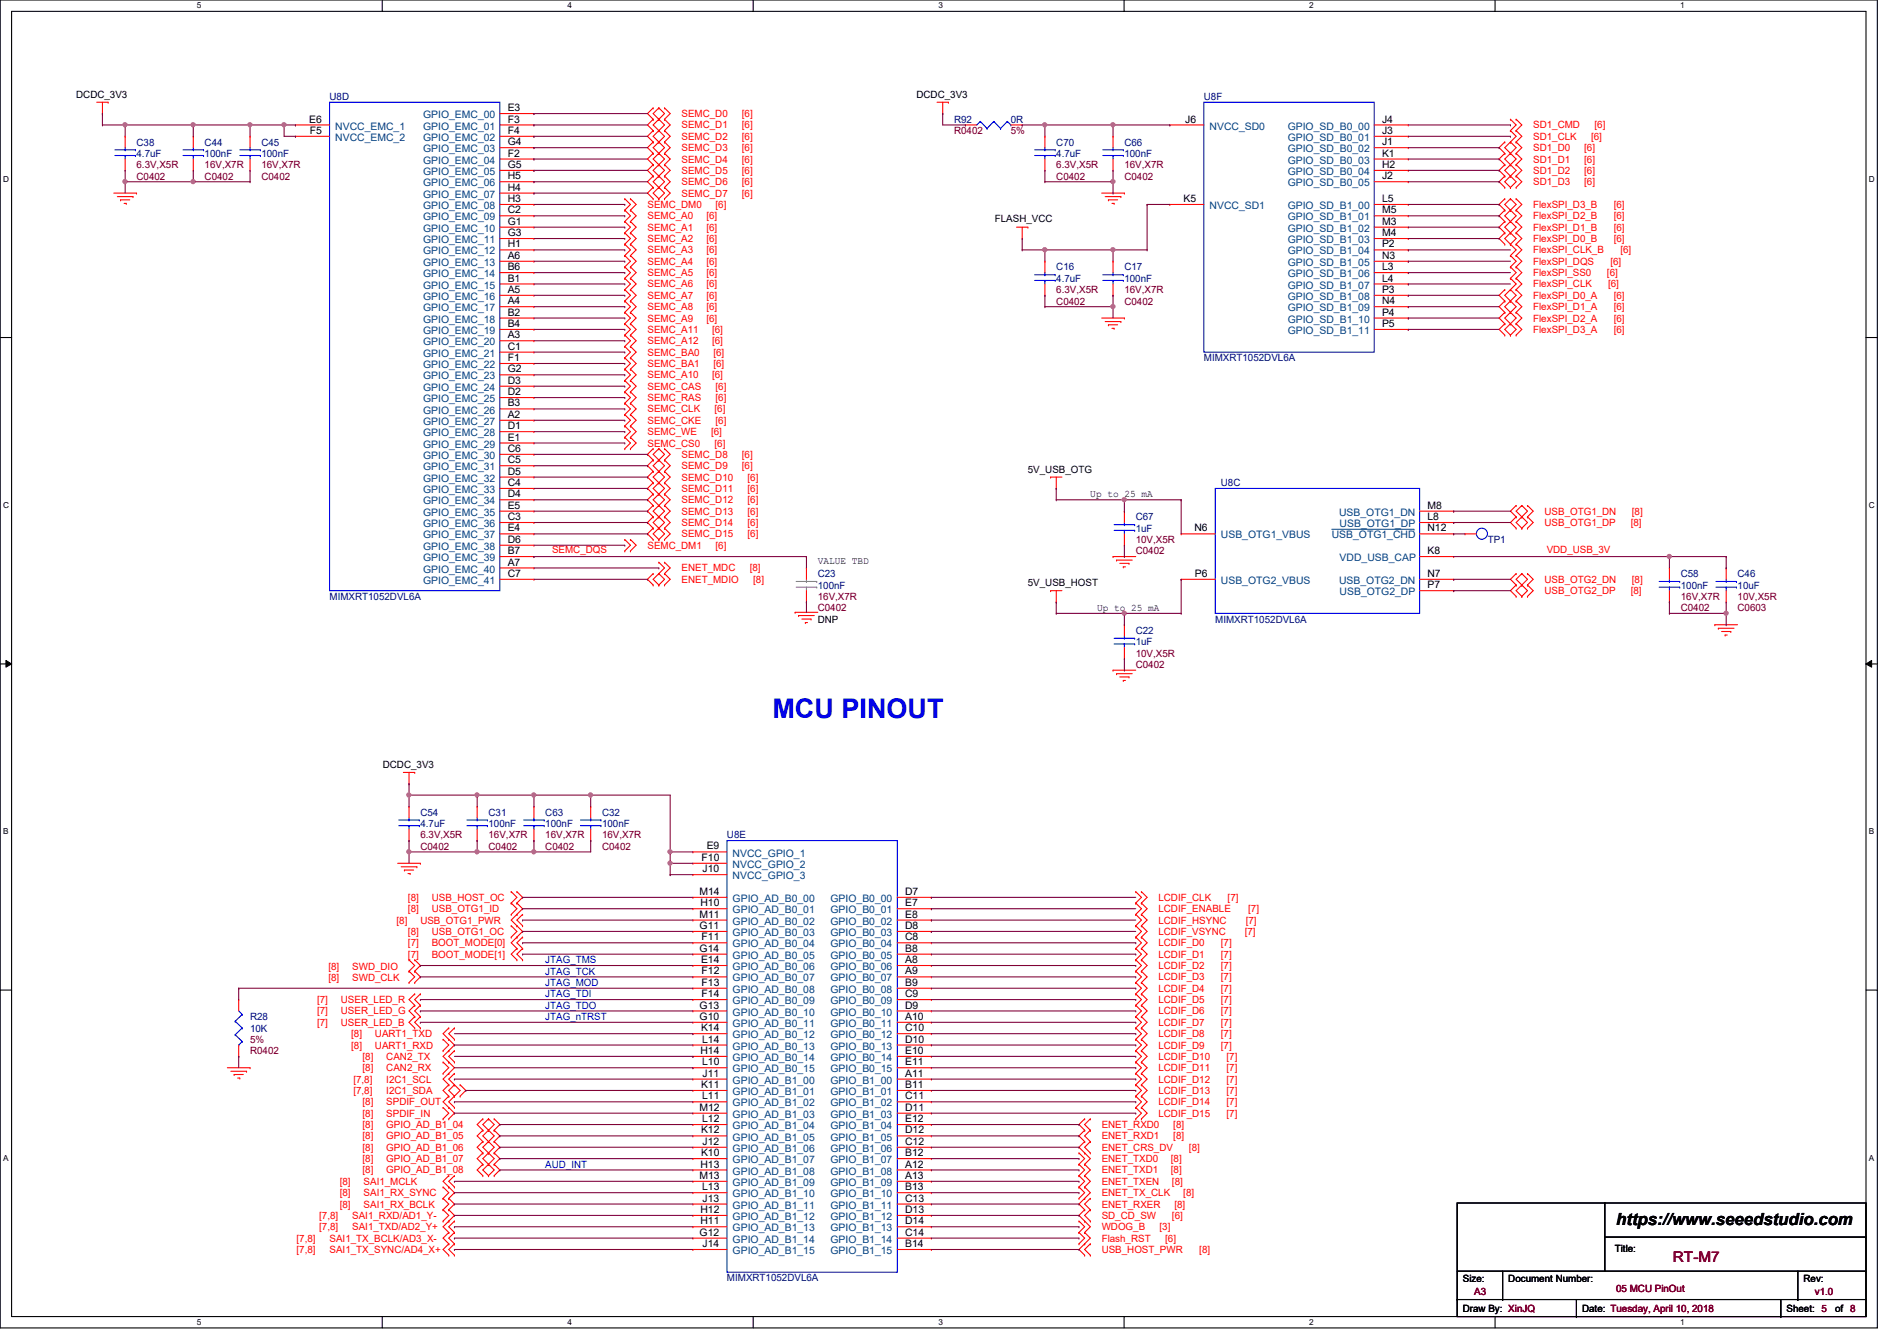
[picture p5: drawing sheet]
<svg xmlns="http://www.w3.org/2000/svg" width="297mm" height="210mm" viewBox="0 0 297 210" stroke-linecap="round" stroke-linejoin="round" font-family="sans-serif">
<defs><g id="words">
<text font-size="4.2" fill="#00f" x="120.9" y="112.4">MCU PINOUT</text>
<text font-size="2.6" x="253.1" y="191.8">https://www.seeedstudio.com</text>
<text font-size="2.3" fill="#800000" x="262" y="197.5">RT-M7</text>
<g font-size="1.6">
<text x="11.9" y="15.3">DCDC_3V3</text>
<text x="79.5" y="17.4">E3</text>
<text x="143.5" y="15.3">DCDC_3V3</text>
<text x="48.4" y="19.2">E6</text>
<text x="48.5" y="21">F5</text>
<text x="79.5" y="19.2">F3</text>
<text x="79.5" y="21">F4</text>
<text x="79.5" y="22.7">G4</text>
<text x="185.6" y="19.2">J6</text>
<text x="216.4" y="19.2">J4</text>
<text x="216.4" y="21">J3</text>
<text x="216.4" y="22.7">J1</text>
<text x="79.5" y="24.5">F2</text>
<text x="79.5" y="29.8">H4</text>
<text x="79.5" y="26.3">G5</text>
<text x="79.5" y="28.1">H5</text>
<text x="216.4" y="24.5">K1</text>
<text x="216.4" y="26.3">H2</text>
<text x="216.4" y="28.1">J2</text>
<text x="79.5" y="33.4">C2</text>
<text x="79.5" y="31.6">H3</text>
<text x="79.5" y="35.2">G1</text>
<text x="155.8" y="34.7">FLASH_VCC</text>
<text x="185.3" y="31.6">K5</text>
<text x="216.4" y="31.6">L5</text>
<text x="216.4" y="35.2">M3</text>
<text x="216.4" y="33.4">M5</text>
<text x="79.5" y="37">G3</text>
<text x="79.5" y="38.7">H1</text>
<text x="79.5" y="40.5">A6</text>
<text x="216.4" y="37">M4</text>
<text x="216.4" y="40.5">N3</text>
<text x="216.4" y="38.7">P2</text>
<text x="79.5" y="44.1">B1</text>
<text x="79.5" y="47.6">A4</text>
<text x="79.5" y="42.3">B6</text>
<text x="79.5" y="45.8">A5</text>
<text x="216.4" y="45.8">P3</text>
<text x="216.4" y="44.1">L4</text>
<text x="216.4" y="42.3">L3</text>
<text x="216.4" y="47.6">N4</text>
<text x="79.5" y="49.4">B2</text>
<text x="79.5" y="53">A3</text>
<text x="79.5" y="51.2">B4</text>
<text x="216.4" y="49.4">P4</text>
<text x="216.4" y="51.2">P5</text>
<text x="79.5" y="54.7">C1</text>
<text x="79.5" y="58.3">G2</text>
<text x="79.5" y="56.5">F1</text>
<text x="79.5" y="65.4">A2</text>
<text x="79.5" y="63.6">B3</text>
<text x="79.5" y="60.1">D3</text>
<text x="79.5" y="61.8">D2</text>
<text x="79.5" y="67.2">D1</text>
<text x="79.5" y="69">E1</text>
<text x="79.5" y="70.7">C6</text>
<text x="79.5" y="76.1">C4</text>
<text x="79.5" y="77.9">D4</text>
<text x="79.5" y="72.5">C5</text>
<text x="79.5" y="74.3">D5</text>
<text x="160.9" y="74">5V_USB_OTG</text>
<text x="170.7" y="77.9">Up to 25 mA</text>
<text x="79.5" y="81.4">C3</text>
<text x="79.5" y="83.2">E4</text>
<text x="79.5" y="79.6">E5</text>
<text x="187" y="83.2">N6</text>
<text x="223.5" y="83.2">N12</text>
<text x="223.5" y="79.6">M8</text>
<text x="223.5" y="81.4">L8</text>
<text x="79.5" y="85">D6</text>
<text x="79.5" y="88.5">A7</text>
<text x="79.5" y="86.7">B7</text>
<text x="128.1" y="88.3">VALUE TBD</text>
<text x="223.5" y="86.7">K8</text>
<text x="79.5" y="90.3">C7</text>
<text x="160.9" y="91.8">5V_USB_HOST</text>
<text x="171.8" y="95.6">Up to 25 mA</text>
<text x="187.1" y="90.3">P6</text>
<text x="223.5" y="90.3">N7</text>
<text x="223.5" y="92.1">P7</text>
<text x="128.1" y="97.5">DNP</text>
<text x="59.9" y="120.2">DCDC_3V3</text>
<text x="109.9" y="134.7">F10</text>
<text x="110" y="136.5">J10</text>
<text x="110.7" y="133">E9</text>
<text x="109.5" y="140.1">M14</text>
<text x="109.5" y="143.6">M11</text>
<text x="109.7" y="141.9">H10</text>
<text x="141.7" y="140.1">D7</text>
<text x="141.7" y="141.9">E7</text>
<text x="141.7" y="143.6">E8</text>
<text x="109.6" y="145.4">G11</text>
<text x="109.6" y="149">G14</text>
<text x="109.9" y="147.2">F11</text>
<text x="141.7" y="145.4">D8</text>
<text x="141.7" y="147.2">C8</text>
<text x="141.7" y="149">B8</text>
<text x="109.8" y="150.7">E14</text>
<text x="109.9" y="152.5">F12</text>
<text x="109.9" y="154.3">F13</text>
<text x="141.7" y="150.7">A8</text>
<text x="141.7" y="152.5">A9</text>
<text x="141.7" y="154.3">B9</text>
<text x="109.6" y="159.6">G10</text>
<text x="109.6" y="157.9">G13</text>
<text x="109.8" y="161.4">K14</text>
<text x="109.9" y="156.1">F14</text>
<text x="141.7" y="156.1">C9</text>
<text x="141.7" y="157.9">D9</text>
<text x="141.7" y="159.6">A10</text>
<text x="141.7" y="161.4">C10</text>
<text x="109.7" y="165">H14</text>
<text x="109.9" y="163.2">L14</text>
<text x="109.9" y="166.8">L10</text>
<text x="141.7" y="163.2">D10</text>
<text x="141.7" y="165">E10</text>
<text x="141.7" y="166.8">E11</text>
<text x="109.5" y="173.9">M12</text>
<text x="109.8" y="170.3">K11</text>
<text x="109.9" y="172.1">L11</text>
<text x="110" y="168.5">J11</text>
<text x="141.7" y="168.5">A11</text>
<text x="141.7" y="170.3">B11</text>
<text x="141.7" y="172.1">C11</text>
<text x="141.7" y="173.9">D11</text>
<text x="109.8" y="177.4">K12</text>
<text x="109.9" y="175.6">L12</text>
<text x="110" y="179.2">J12</text>
<text x="141.7" y="175.6">E12</text>
<text x="141.7" y="177.4">D12</text>
<text x="141.7" y="179.2">C12</text>
<text x="109.5" y="184.5">M13</text>
<text x="109.7" y="182.8">H13</text>
<text x="109.8" y="181">K10</text>
<text x="141.7" y="181">B12</text>
<text x="141.7" y="182.8">A12</text>
<text x="141.7" y="184.5">A13</text>
<text x="109.7" y="189.9">H12</text>
<text x="109.7" y="191.6">H11</text>
<text x="109.9" y="186.3">L13</text>
<text x="110" y="188.1">J13</text>
<text x="141.7" y="186.3">B13</text>
<text x="141.7" y="188.1">C13</text>
<text x="141.7" y="189.9">D13</text>
<text x="141.7" y="191.6">D14</text>
<text x="109.6" y="193.4">G12</text>
<text x="110" y="195.2">J14</text>
<text x="141.7" y="193.4">C14</text>
<text x="141.7" y="195.2">B14</text>
<text x="252.9" y="196">Title:</text>
<text x="229.1" y="200.7">Size:</text>
<text x="236.2" y="200.7">Document Number:</text>
<text x="282.4" y="200.7">Rev:</text>
<text x="229.1" y="205.4">Draw By: XinJQ</text>
<text x="247.7" y="205.4">Date: Tuesday, April 10, 2018</text>
<text x="279.7" y="205.4">Sheet: 5</text>
<text x="287.4" y="205.4">of 8</text>
</g>
<g font-size="1.6" fill="#000080">
<text x="51.6" y="15.7">U8D</text>
<text x="188.5" y="15.7">U8F</text>
<text x="21.4" y="22.8">C38</text>
<text x="32" y="22.8">C44</text>
<text x="40.9" y="22.8">C45</text>
<text x="149.4" y="19.2">R92</text>
<text x="158.3" y="19.2">0R</text>
<text x="165.4" y="22.8">C70</text>
<text x="176.1" y="22.8">C66</text>
<text x="21.4" y="24.6">4.7uF</text>
<text x="32" y="24.6">100nF</text>
<text x="40.9" y="24.6">100nF</text>
<text x="165.4" y="24.6">4.7uF</text>
<text x="176.1" y="24.6">100nF</text>
<text x="165.4" y="42.3">C16</text>
<text x="165.4" y="44.1">4.7uF</text>
<text x="176.1" y="42.3">C17</text>
<text x="176.1" y="44.1">100nF</text>
<text x="188.5" y="56.6">MIMXRT1052DVL6A</text>
<text x="191.2" y="76.1">U8C</text>
<text x="177.8" y="81.4">C67</text>
<text x="177.8" y="83.2">1uF</text>
<text x="233" y="85">TP1</text>
<text x="51.6" y="93.9">MIMXRT1052DVL6A</text>
<text x="128.1" y="90.3">C23</text>
<text x="128.1" y="92.1">100nF</text>
<text x="263.2" y="90.3">C58</text>
<text x="263.2" y="92.1">100nF</text>
<text x="272.1" y="90.3">C46</text>
<text x="272.1" y="92.1">10uF</text>
<text x="177.8" y="99.2">C22</text>
<text x="177.8" y="101">1uF</text>
<text x="190.3" y="97.5">MIMXRT1052DVL6A</text>
<text x="65.8" y="127.7">C54</text>
<text x="65.8" y="129.5">4.7uF</text>
<text x="76.5" y="127.7">C31</text>
<text x="76.5" y="129.5">100nF</text>
<text x="85.4" y="127.7">C63</text>
<text x="85.4" y="129.5">100nF</text>
<text x="94.3" y="127.7">C32</text>
<text x="94.3" y="129.5">100nF</text>
<text x="113.8" y="131.2">U8E</text>
<text x="39.2" y="159.7">R28</text>
<text x="39.2" y="161.5">10K</text>
<text x="113.8" y="200.6">MIMXRT1052DVL6A</text>
</g>
<g font-size="1.6" fill="#004080">
<text x="52.5" y="22.1">NVCC_EMC_2</text>
<text x="52.5" y="20.3">NVCC_EMC_1</text>
<text x="66.2" y="18.5">GPIO_EMC_00</text>
<text x="66.2" y="20.3">GPIO_EMC_01</text>
<text x="66.2" y="22.1">GPIO_EMC_02</text>
<text x="66.2" y="23.8">GPIO_EMC_03</text>
<text x="189.4" y="20.3">NVCC_SD0</text>
<text x="201.6" y="20.3">GPIO_SD_B0_00</text>
<text x="201.6" y="22.1">GPIO_SD_B0_01</text>
<text x="201.6" y="23.8">GPIO_SD_B0_02</text>
<text x="66.2" y="25.6">GPIO_EMC_04</text>
<text x="66.2" y="27.4">GPIO_EMC_05</text>
<text x="66.2" y="29.2">GPIO_EMC_06</text>
<text x="201.6" y="25.6">GPIO_SD_B0_03</text>
<text x="201.6" y="27.4">GPIO_SD_B0_04</text>
<text x="201.6" y="29.2">GPIO_SD_B0_05</text>
<text x="66.2" y="34.5">GPIO_EMC_09</text>
<text x="66.2" y="30.9">GPIO_EMC_07</text>
<text x="66.2" y="32.7">GPIO_EMC_08</text>
<text x="189.4" y="32.7">NVCC_SD1</text>
<text x="201.6" y="32.7">GPIO_SD_B1_00</text>
<text x="201.6" y="34.5">GPIO_SD_B1_01</text>
<text x="66.2" y="38.1">GPIO_EMC_11</text>
<text x="66.2" y="36.3">GPIO_EMC_10</text>
<text x="66.2" y="39.8">GPIO_EMC_12</text>
<text x="66.2" y="41.6">GPIO_EMC_13</text>
<text x="201.6" y="38.1">GPIO_SD_B1_03</text>
<text x="201.6" y="41.6">GPIO_SD_B1_05</text>
<text x="201.6" y="39.8">GPIO_SD_B1_04</text>
<text x="201.6" y="36.3">GPIO_SD_B1_02</text>
<text x="66.2" y="45.2">GPIO_EMC_15</text>
<text x="66.2" y="43.4">GPIO_EMC_14</text>
<text x="66.2" y="46.9">GPIO_EMC_16</text>
<text x="201.6" y="46.9">GPIO_SD_B1_08</text>
<text x="201.6" y="45.2">GPIO_SD_B1_07</text>
<text x="201.6" y="43.4">GPIO_SD_B1_06</text>
<text x="66.2" y="50.5">GPIO_EMC_18</text>
<text x="66.2" y="48.7">GPIO_EMC_17</text>
<text x="66.2" y="52.3">GPIO_EMC_19</text>
<text x="201.6" y="48.7">GPIO_SD_B1_09</text>
<text x="201.6" y="50.5">GPIO_SD_B1_10</text>
<text x="201.6" y="52.3">GPIO_SD_B1_11</text>
<text x="66.2" y="54.1">GPIO_EMC_20</text>
<text x="66.2" y="55.8">GPIO_EMC_21</text>
<text x="66.2" y="59.4">GPIO_EMC_23</text>
<text x="66.2" y="57.6">GPIO_EMC_22</text>
<text x="66.2" y="64.7">GPIO_EMC_26</text>
<text x="66.2" y="61.2">GPIO_EMC_24</text>
<text x="66.2" y="62.9">GPIO_EMC_25</text>
<text x="66.2" y="66.5">GPIO_EMC_27</text>
<text x="66.2" y="68.3">GPIO_EMC_28</text>
<text x="66.2" y="70.1">GPIO_EMC_29</text>
<text x="66.2" y="71.8">GPIO_EMC_30</text>
<text x="66.2" y="77.2">GPIO_EMC_33</text>
<text x="66.2" y="73.6">GPIO_EMC_31</text>
<text x="66.2" y="75.4">GPIO_EMC_32</text>
<text x="66.2" y="82.5">GPIO_EMC_36</text>
<text x="66.2" y="79">GPIO_EMC_34</text>
<text x="66.2" y="80.7">GPIO_EMC_35</text>
<text x="209.7" y="80.7">USB_OTG1_DN</text>
<text x="209.8" y="82.5">USB_OTG1_DP</text>
<text x="66.2" y="84.3">GPIO_EMC_37</text>
<text x="66.2" y="86.1">GPIO_EMC_38</text>
<text x="66.2" y="89.6">GPIO_EMC_40</text>
<text x="66.2" y="87.8">GPIO_EMC_39</text>
<text x="191.2" y="84.3">USB_OTG1_VBUS</text>
<text x="208.5" y="84.3">USB_OTG1_CHD</text>
<text x="209.8" y="87.8">VDD_USB_CAP</text>
<text x="66.2" y="91.4">GPIO_EMC_41</text>
<text x="191.2" y="91.4">USB_OTG2_VBUS</text>
<text x="209.7" y="91.4">USB_OTG2_DN</text>
<text x="209.8" y="93.2">USB_OTG2_DP</text>
<text x="114.7" y="134.1">NVCC_GPIO_1</text>
<text x="114.7" y="135.8">NVCC_GPIO_2</text>
<text x="114.7" y="137.6">NVCC_GPIO_3</text>
<text x="114.7" y="143">GPIO_AD_B0_01</text>
<text x="114.7" y="141.2">GPIO_AD_B0_00</text>
<text x="130" y="141.2">GPIO_B0_00</text>
<text x="130" y="143">GPIO_B0_01</text>
<text x="114.7" y="146.5">GPIO_AD_B0_03</text>
<text x="114.7" y="148.3">GPIO_AD_B0_04</text>
<text x="114.7" y="144.7">GPIO_AD_B0_02</text>
<text x="130" y="144.7">GPIO_B0_02</text>
<text x="130" y="146.5">GPIO_B0_03</text>
<text x="130" y="148.3">GPIO_B0_04</text>
<text x="114.7" y="150.1">GPIO_AD_B0_05</text>
<text x="114.7" y="151.8">GPIO_AD_B0_06</text>
<text x="114.7" y="153.6">GPIO_AD_B0_07</text>
<text x="114.7" y="155.4">GPIO_AD_B0_08</text>
<text x="130" y="150.1">GPIO_B0_05</text>
<text x="130" y="151.8">GPIO_B0_06</text>
<text x="130" y="153.6">GPIO_B0_07</text>
<text x="130" y="155.4">GPIO_B0_08</text>
<text x="114.7" y="160.7">GPIO_AD_B0_11</text>
<text x="114.7" y="157.2">GPIO_AD_B0_09</text>
<text x="114.7" y="159">GPIO_AD_B0_10</text>
<text x="130" y="157.2">GPIO_B0_09</text>
<text x="130" y="159">GPIO_B0_10</text>
<text x="130" y="160.7">GPIO_B0_11</text>
<text x="114.7" y="166.1">GPIO_AD_B0_14</text>
<text x="114.7" y="162.5">GPIO_AD_B0_12</text>
<text x="114.7" y="164.3">GPIO_AD_B0_13</text>
<text x="114.7" y="167.9">GPIO_AD_B0_15</text>
<text x="130" y="162.5">GPIO_B0_12</text>
<text x="130" y="164.3">GPIO_B0_13</text>
<text x="130" y="166.1">GPIO_B0_14</text>
<text x="130" y="167.9">GPIO_B0_15</text>
<text x="114.7" y="169.6">GPIO_AD_B1_00</text>
<text x="114.7" y="171.4">GPIO_AD_B1_01</text>
<text x="114.7" y="173.2">GPIO_AD_B1_02</text>
<text x="130" y="169.6">GPIO_B1_00</text>
<text x="130" y="171.4">GPIO_B1_01</text>
<text x="130" y="173.2">GPIO_B1_02</text>
<text x="114.7" y="175">GPIO_AD_B1_03</text>
<text x="114.7" y="176.7">GPIO_AD_B1_04</text>
<text x="114.7" y="178.5">GPIO_AD_B1_05</text>
<text x="130" y="175">GPIO_B1_03</text>
<text x="130" y="176.7">GPIO_B1_04</text>
<text x="130" y="178.5">GPIO_B1_05</text>
<text x="114.7" y="180.3">GPIO_AD_B1_06</text>
<text x="114.7" y="183.9">GPIO_AD_B1_08</text>
<text x="114.7" y="185.6">GPIO_AD_B1_09</text>
<text x="114.7" y="182.1">GPIO_AD_B1_07</text>
<text x="130" y="180.3">GPIO_B1_06</text>
<text x="130" y="182.1">GPIO_B1_07</text>
<text x="130" y="183.9">GPIO_B1_08</text>
<text x="130" y="185.6">GPIO_B1_09</text>
<text x="114.7" y="191">GPIO_AD_B1_12</text>
<text x="114.7" y="189.2">GPIO_AD_B1_11</text>
<text x="114.7" y="187.4">GPIO_AD_B1_10</text>
<text x="130" y="187.4">GPIO_B1_10</text>
<text x="130" y="189.2">GPIO_B1_11</text>
<text x="130" y="191">GPIO_B1_12</text>
<text x="114.7" y="194.5">GPIO_AD_B1_14</text>
<text x="114.7" y="192.7">GPIO_AD_B1_13</text>
<text x="114.7" y="196.3">GPIO_AD_B1_15</text>
<text x="130" y="192.7">GPIO_B1_13</text>
<text x="130" y="194.5">GPIO_B1_14</text>
<text x="130" y="196.3">GPIO_B1_15</text>
</g>
<g font-size="1.6" fill="#f00">
<text x="106.7" y="18.3">SEMC_D0</text>
<text x="106.7" y="20.1">SEMC_D1</text>
<text x="106.7" y="21.9">SEMC_D2</text>
<text x="106.7" y="23.7">SEMC_D3</text>
<text x="116.2" y="18.3">[6]</text>
<text x="116.2" y="20.1">[6]</text>
<text x="116.2" y="21.9">[6]</text>
<text x="116.2" y="23.7">[6]</text>
<text x="240.1" y="23.7">SD1_D0</text>
<text x="240.1" y="20.1">SD1_CMD</text>
<text x="240.1" y="21.9">SD1_CLK</text>
<text x="248.1" y="23.7">[6]</text>
<text x="249.1" y="21.9">[6]</text>
<text x="249.7" y="20.1">[6]</text>
<text x="106.7" y="25.4">SEMC_D4</text>
<text x="106.7" y="27.2">SEMC_D5</text>
<text x="106.7" y="29">SEMC_D6</text>
<text x="116.2" y="25.4">[6]</text>
<text x="116.2" y="27.2">[6]</text>
<text x="116.2" y="29">[6]</text>
<text x="240.1" y="25.4">SD1_D1</text>
<text x="240.1" y="27.2">SD1_D2</text>
<text x="240.1" y="29">SD1_D3</text>
<text x="248.1" y="25.4">[6]</text>
<text x="248.1" y="27.2">[6]</text>
<text x="248.1" y="29">[6]</text>
<text x="101.4" y="34.3">SEMC_A0</text>
<text x="101.4" y="32.6">SEMC_DM0</text>
<text x="106.7" y="30.8">SEMC_D7</text>
<text x="110.6" y="34.3">[6]</text>
<text x="112.1" y="32.6">[6]</text>
<text x="116.2" y="30.8">[6]</text>
<text x="240.1" y="32.6">FlexSPI_D3_B</text>
<text x="240.1" y="34.3">FlexSPI_D2_B</text>
<text x="252.7" y="32.6">[6]</text>
<text x="252.7" y="34.3">[6]</text>
<text x="101.4" y="36.1">SEMC_A1</text>
<text x="101.4" y="37.9">SEMC_A2</text>
<text x="101.4" y="39.7">SEMC_A3</text>
<text x="101.4" y="41.4">SEMC_A4</text>
<text x="110.6" y="36.1">[6]</text>
<text x="110.6" y="37.9">[6]</text>
<text x="110.6" y="39.7">[6]</text>
<text x="110.6" y="41.4">[6]</text>
<text x="240.1" y="39.7">FlexSPI_CLK_B</text>
<text x="240.1" y="36.1">FlexSPI_D1_B</text>
<text x="240.1" y="37.9">FlexSPI_D0_B</text>
<text x="240.1" y="41.4">FlexSPI_DQS</text>
<text x="252.2" y="41.4">[6]</text>
<text x="252.7" y="36.1">[6]</text>
<text x="252.7" y="37.9">[6]</text>
<text x="253.7" y="39.7">[6]</text>
<text x="101.4" y="43.2">SEMC_A5</text>
<text x="101.4" y="45">SEMC_A6</text>
<text x="101.4" y="46.8">SEMC_A7</text>
<text x="110.6" y="43.2">[6]</text>
<text x="110.6" y="45">[6]</text>
<text x="110.6" y="46.8">[6]</text>
<text x="240.1" y="46.8">FlexSPI_D0_A</text>
<text x="240.1" y="43.2">FlexSPI_SS0</text>
<text x="240.1" y="45">FlexSPI_CLK</text>
<text x="251.6" y="43.2">[6]</text>
<text x="251.8" y="45">[6]</text>
<text x="252.7" y="46.8">[6]</text>
<text x="101.4" y="48.6">SEMC_A8</text>
<text x="101.4" y="50.3">SEMC_A9</text>
<text x="101.4" y="52.1">SEMC_A11</text>
<text x="101.4" y="53.9">SEMC_A12</text>
<text x="110.6" y="48.6">[6]</text>
<text x="110.6" y="50.3">[6]</text>
<text x="111.5" y="52.1">[6]</text>
<text x="111.5" y="53.9">[6]</text>
<text x="240.1" y="48.6">FlexSPI_D1_A</text>
<text x="240.1" y="50.3">FlexSPI_D2_A</text>
<text x="240.1" y="52.1">FlexSPI_D3_A</text>
<text x="252.7" y="48.6">[6]</text>
<text x="252.7" y="50.3">[6]</text>
<text x="252.7" y="52.1">[6]</text>
<text x="101.4" y="59.2">SEMC_A10</text>
<text x="101.4" y="55.7">SEMC_BA0</text>
<text x="101.4" y="57.4">SEMC_BA1</text>
<text x="111.5" y="59.2">[6]</text>
<text x="111.7" y="55.7">[6]</text>
<text x="111.7" y="57.4">[6]</text>
<text x="101.4" y="61">SEMC_CAS</text>
<text x="101.4" y="62.8">SEMC_RAS</text>
<text x="101.4" y="64.6">SEMC_CLK</text>
<text x="111.9" y="64.6">[6]</text>
<text x="112.1" y="61">[6]</text>
<text x="112.1" y="62.8">[6]</text>
<text x="101.4" y="66.3">SEMC_CKE</text>
<text x="101.4" y="68.1">SEMC_WE</text>
<text x="101.4" y="69.9">SEMC_CS0</text>
<text x="106.7" y="71.7">SEMC_D8</text>
<text x="111.3" y="68.1">[6]</text>
<text x="111.9" y="69.9">[6]</text>
<text x="112.1" y="66.3">[6]</text>
<text x="116.2" y="71.7">[6]</text>
<text x="106.7" y="73.4">SEMC_D9</text>
<text x="106.7" y="75.2">SEMC_D10</text>
<text x="106.7" y="77">SEMC_D11</text>
<text x="116.2" y="73.4">[6]</text>
<text x="117" y="75.2">[6]</text>
<text x="117" y="77">[6]</text>
<text x="106.7" y="78.8">SEMC_D12</text>
<text x="106.7" y="80.6">SEMC_D13</text>
<text x="106.7" y="82.3">SEMC_D14</text>
<text x="117" y="78.8">[6]</text>
<text x="117" y="80.6">[6]</text>
<text x="117" y="82.3">[6]</text>
<text x="241.8" y="80.6">USB_OTG1_DN</text>
<text x="241.8" y="82.3">USB_OTG1_DP</text>
<text x="255.4" y="82.3">[8]</text>
<text x="255.5" y="80.6">[8]</text>
<text x="86.4" y="86.6">SEMC_DQS</text>
<text x="101.4" y="85.9">SEMC_DM1</text>
<text x="106.7" y="84.1">SEMC_D15</text>
<text x="106.7" y="89.5">ENET_MDC</text>
<text x="112.1" y="85.9">[6]</text>
<text x="117" y="84.1">[6]</text>
<text x="117.4" y="89.5">[8]</text>
<text x="242.2" y="86.6">VDD_USB_3V</text>
<text x="106.7" y="91.2">ENET_MDIO</text>
<text x="117.9" y="91.2">[8]</text>
<text x="241.8" y="91.2">USB_OTG2_DN</text>
<text x="241.8" y="93">USB_OTG2_DP</text>
<text x="255.4" y="93">[8]</text>
<text x="255.5" y="91.2">[8]</text>
<text x="63.9" y="142.8">[8]</text>
<text x="63.9" y="141">[8]</text>
<text x="67.6" y="142.8">USB_OTG1_ID</text>
<text x="67.6" y="141">USB_HOST_OC</text>
<text x="181.4" y="141">LCDIF_CLK</text>
<text x="181.4" y="142.8">LCDIF_ENABLE</text>
<text x="192.2" y="141">[7]</text>
<text x="195.4" y="142.8">[7]</text>
<text x="62.1" y="144.6">[8]</text>
<text x="63.9" y="149.9">[7]</text>
<text x="63.9" y="148.1">[7]</text>
<text x="63.9" y="146.3">[8]</text>
<text x="65.8" y="144.6">USB_OTG1_PWR</text>
<text x="67.6" y="149.9">BOOT_MODE[1]</text>
<text x="67.6" y="148.1">BOOT_MODE[0]</text>
<text x="67.6" y="146.3">USB_OTG1_OC</text>
<text x="181.4" y="144.6">LCDIF_HSYNC</text>
<text x="181.4" y="146.3">LCDIF_VSYNC</text>
<text x="181.4" y="148.1">LCDIF_D0</text>
<text x="181.4" y="149.9">LCDIF_D1</text>
<text x="191.2" y="148.1">[7]</text>
<text x="191.2" y="149.9">[7]</text>
<text x="194.9" y="146.3">[7]</text>
<text x="195.1" y="144.6">[7]</text>
<text x="51.4" y="153.6">[8]</text>
<text x="51.4" y="151.8">[8]</text>
<text x="55.2" y="153.6">SWD_CLK</text>
<text x="55.2" y="151.8">SWD_DIO</text>
<text x="181.4" y="151.7">LCDIF_D2</text>
<text x="181.4" y="153.5">LCDIF_D3</text>
<text x="181.4" y="155.2">LCDIF_D4</text>
<text x="191.2" y="151.7">[7]</text>
<text x="191.2" y="153.5">[7]</text>
<text x="191.2" y="155.2">[7]</text>
<text x="49.7" y="157">[7]</text>
<text x="49.7" y="158.8">[7]</text>
<text x="49.7" y="160.6">[7]</text>
<text x="53.4" y="157">USER_LED_R</text>
<text x="53.4" y="158.8">USER_LED_G</text>
<text x="53.4" y="160.6">USER_LED_B</text>
<text x="181.4" y="157">LCDIF_D5</text>
<text x="181.4" y="158.8">LCDIF_D6</text>
<text x="181.4" y="160.6">LCDIF_D7</text>
<text x="191.2" y="157">[7]</text>
<text x="191.2" y="158.8">[7]</text>
<text x="191.2" y="160.6">[7]</text>
<text x="55" y="164.1">[8]</text>
<text x="55" y="162.3">[8]</text>
<text x="56.8" y="167.7">[8]</text>
<text x="56.8" y="165.9">[8]</text>
<text x="58.7" y="164.1">UART1_RXD</text>
<text x="58.7" y="162.3">UART1_TXD</text>
<text x="60.5" y="167.7">CAN2_RX</text>
<text x="60.5" y="165.9">CAN2_TX</text>
<text x="181.4" y="162.3">LCDIF_D8</text>
<text x="181.4" y="164.1">LCDIF_D9</text>
<text x="181.4" y="165.9">LCDIF_D10</text>
<text x="181.4" y="167.7">LCDIF_D11</text>
<text x="191.2" y="162.3">[7]</text>
<text x="191.2" y="164.1">[7]</text>
<text x="192.1" y="165.9">[7]</text>
<text x="192.1" y="167.7">[7]</text>
<text x="55.3" y="169.5">[7,8]</text>
<text x="55.3" y="171.2">[7,8]</text>
<text x="56.8" y="173">[8]</text>
<text x="60.5" y="169.5">I2C1_SCL</text>
<text x="60.5" y="173">SPDIF_OUT</text>
<text x="60.5" y="171.2">I2C1_SDA</text>
<text x="181.4" y="169.5">LCDIF_D12</text>
<text x="181.4" y="171.2">LCDIF_D13</text>
<text x="181.4" y="173">LCDIF_D14</text>
<text x="192.1" y="169.5">[7]</text>
<text x="192.1" y="171.2">[7]</text>
<text x="192.1" y="173">[7]</text>
<text x="56.8" y="176.6">[8]</text>
<text x="56.8" y="174.8">[8]</text>
<text x="56.8" y="178.4">[8]</text>
<text x="60.5" y="176.6">GPIO_AD_B1_04</text>
<text x="60.5" y="174.8">SPDIF_IN</text>
<text x="60.5" y="178.4">GPIO_AD_B1_05</text>
<text x="172.5" y="176.6">ENET_RXD0</text>
<text x="172.5" y="178.4">ENET_RXD1</text>
<text x="181.4" y="174.8">LCDIF_D15</text>
<text x="183.7" y="176.6">[8]</text>
<text x="183.7" y="178.4">[8]</text>
<text x="192.1" y="174.8">[7]</text>
<text x="53.2" y="185.5">[8]</text>
<text x="56.8" y="180.1">[8]</text>
<text x="56.8" y="181.9">[8]</text>
<text x="56.8" y="183.7">[8]</text>
<text x="56.9" y="185.5">SAI1_MCLK</text>
<text x="60.5" y="180.1">GPIO_AD_B1_06</text>
<text x="60.5" y="181.9">GPIO_AD_B1_07</text>
<text x="60.5" y="183.7">GPIO_AD_B1_08</text>
<text x="172.5" y="183.7">ENET_TXD1</text>
<text x="172.5" y="180.1">ENET_CRS_DV</text>
<text x="172.5" y="181.9">ENET_TXD0</text>
<text x="172.5" y="185.5">ENET_TXEN</text>
<text x="183.3" y="183.7">[8]</text>
<text x="183.3" y="181.9">[8]</text>
<text x="183.5" y="185.5">[8]</text>
<text x="186.2" y="180.1">[8]</text>
<text x="50" y="190.8">[7,8]</text>
<text x="53.2" y="187.2">[8]</text>
<text x="53.2" y="189">[8]</text>
<text x="55.2" y="190.8">SAI1_RXD/AD1_Y-</text>
<text x="56.9" y="187.2">SAI1_RX_SYNC</text>
<text x="56.9" y="189">SAI1_RX_BCLK</text>
<text x="172.5" y="187.2">ENET_TX_CLK</text>
<text x="172.5" y="189">ENET_RXER</text>
<text x="172.5" y="190.8">SD_CD_SW</text>
<text x="183.5" y="190.8">[6]</text>
<text x="183.9" y="189">[8]</text>
<text x="185.3" y="187.2">[8]</text>
<text x="46.4" y="194.4">[7,8]</text>
<text x="46.4" y="196.1">[7,8]</text>
<text x="50" y="192.6">[7,8]</text>
<text x="51.6" y="194.4">SAI1_TX_BCLK/AD3_X-</text>
<text x="51.6" y="196.1">SAI1_TX_SYNC/AD4_X+</text>
<text x="55.2" y="192.6">SAI1_TXD/AD2_Y+</text>
<text x="172.5" y="196.1">USB_HOST_PWR</text>
<text x="172.5" y="192.6">WDOG_B</text>
<text x="172.5" y="194.4">Flash_RST</text>
<text x="181.6" y="192.6">[3]</text>
<text x="182.5" y="194.4">[6]</text>
<text x="187.8" y="196.1">[8]</text>
</g>
<g font-size="1.6" fill="#800000">
<text x="149.4" y="21">R0402</text>
<text x="158.3" y="21">5%</text>
<text x="21.4" y="28.1">C0402</text>
<text x="21.4" y="26.3">6.3V,X5R</text>
<text x="32" y="28.1">C0402</text>
<text x="32" y="26.3">16V,X7R</text>
<text x="40.9" y="28.1">C0402</text>
<text x="40.9" y="26.3">16V,X7R</text>
<text x="165.4" y="28.1">C0402</text>
<text x="165.4" y="26.3">6.3V,X5R</text>
<text x="176.1" y="28.1">C0402</text>
<text x="176.1" y="26.3">16V,X7R</text>
<text x="165.4" y="47.7">C0402</text>
<text x="165.4" y="45.9">6.3V,X5R</text>
<text x="176.1" y="47.7">C0402</text>
<text x="176.1" y="45.9">16V,X7R</text>
<text x="177.8" y="86.8">C0402</text>
<text x="177.8" y="85">10V,X5R</text>
<text x="128.1" y="95.7">C0402</text>
<text x="128.1" y="93.9">16V,X7R</text>
<text x="263.2" y="95.7">C0402</text>
<text x="263.2" y="93.9">16V,X7R</text>
<text x="272.1" y="95.7">C0603</text>
<text x="272.1" y="93.9">10V,X5R</text>
<text x="177.8" y="104.6">C0402</text>
<text x="177.8" y="102.8">10V,X5R</text>
<text x="65.8" y="131.2">6.3V,X5R</text>
<text x="76.5" y="131.2">16V,X7R</text>
<text x="85.4" y="131.2">16V,X7R</text>
<text x="94.3" y="131.2">16V,X7R</text>
<text x="65.8" y="133">C0402</text>
<text x="76.5" y="133">C0402</text>
<text x="85.4" y="133">C0402</text>
<text x="94.3" y="133">C0402</text>
<text x="39.2" y="163.2">5%</text>
<text x="39.2" y="165">R0402</text>
<text x="230.8" y="202.7">A3</text>
<text x="253.1" y="202.2">05 MCU PinOut</text>
<text x="284.2" y="202.7">v1.0</text>
</g>
<g font-size="1.6" fill="#00f">
<text x="85.4" y="150.8">JTAG_TMS</text>
<text x="85.4" y="152.6">JTAG_TCK</text>
<text x="85.4" y="154.3">JTAG_MOD</text>
<text x="85.4" y="156.1">JTAG_TDI</text>
<text x="85.4" y="157.9">JTAG_TDO</text>
<text x="85.4" y="159.7">JTAG_nTRST</text>
<text x="85.4" y="182.8">AUD_INT</text>
</g>
<g font-size="1.3">
<text x="30.8" y="1.3">5</text>
<text x="88.9" y="1.3">4</text>
<text x="146.9" y="1.3">3</text>
<text x="205" y="1.3">2</text>
<text x="263.1" y="1.3">1</text>
<text x=".5" y="28.4">D</text>
<text x="292.6" y="28.4">D</text>
<text x=".5" y="79.5">C</text>
<text x="292.6" y="79.5">C</text>
<text x=".5" y="130.6">B</text>
<text x="292.6" y="130.6">B</text>
<text x=".5" y="181.7">A</text>
<text x="292.6" y="181.7">A</text>
<text x="30.8" y="207.4">5</text>
<text x="88.9" y="207.4">4</text>
<text x="146.9" y="207.4">3</text>
<text x="205" y="207.4">2</text>
<text x="263.1" y="207.4">1</text>
</g>
</g></defs>
<path d="M0 0h294v207.9h-294zM1.8 1.8h290.4v204.3h-290.4z" fill="none" stroke="#000" stroke-width=".17"/>
<g fill="#fff">
<path d="M30.8 .2h.7v1.4h-.7z"/>
<path d="M30.8 206.2h.7v1.4h-.7z"/>
</g>
<path d="M59.9 0v1.8M59.9 206.1v1.8" fill="none" stroke="#000" stroke-width=".17"/>
<g fill="#fff">
<path d="M88.9 .2h.6v1.4h-.6z"/>
<path d="M88.9 206.2h.6v1.4h-.6z"/>
</g>
<path d="M117.9 0v1.8M117.9 206.1v1.8" fill="none" stroke="#000" stroke-width=".17"/>
<g fill="#fff">
<path d="M146.9 .2h.7v1.4h-.7z"/>
<path d="M146.9 206.2h.7v1.4h-.7z"/>
</g>
<path d="M176 0v1.8M176 206.1v1.8" fill="none" stroke="#000" stroke-width=".17"/>
<g fill="#fff">
<path d="M205 .2h.7v1.4h-.7z"/>
<path d="M205 206.2h.7v1.4h-.7z"/>
</g>
<path d="M234.1 0v1.8M234.1 206.1v1.8" fill="none" stroke="#000" stroke-width=".17"/>
<g fill="#fff">
<path d="M263.1 .2h.7v1.4h-.7z"/>
<path d="M263.1 206.2h.7v1.4h-.7z"/>
<path d="M.5 27.3h.9v1.4h-.9z"/>
<path d="M292.6 27.3h.9v1.4h-.9z"/>
<path d="M.5 78.4h.9v1.4h-.9z"/>
<path d="M292.6 78.4h.9v1.4h-.9z"/>
</g>
<path d="M0 52.8h1.8M292.2 52.8h1.8" fill="none" stroke="#000" stroke-width=".17"/>
<g fill="#fff">
<path d="M.5 129.5h.8v1.4h-.8z"/>
<path d="M292.6 129.5h.9v1.4h-.9z"/>
</g>
<path d="M0 103.9h1.8M292.2 103.9h1.8" fill="none" stroke="#000" stroke-width=".17"/>
<path d="M.9 103.4l.9 .5-.9 .5zM292.2 103.9l.9-.5v1z" fill="#000"/>
<path d="M.9 103.4l.9 .5-.9 .5zM292.2 103.9l.9-.5v1z" fill="none" stroke="#000" stroke-width=".16"/>
<g fill="#fff">
<path d="M.5 180.5h.8v1.4h-.8z"/>
<path d="M292.6 180.5h.9v1.4h-.9z"/>
</g>
<g fill="none" stroke="#000" stroke-width=".17">
<path d="M0 155h1.8M292.2 155h1.8M228.2 188.3h64v17.8h-64zM228.2 199h64M235.3 199v4.4M251.3 188.3h.1M251.3 188.3v10.7M251.3 193.6h40.9M281.5 199v4.4M292.2 199h.1M292.2 193.6h.1M228.2 203.4h.1"/>
<path d="M228.2 203.4h64M235.3 203.4h.1M246.8 206.1h.1M246.8 203.4v2.7M278.8 206.1h.1M278.8 203.4v2.7M281.5 203.4h.1"/>
</g>
<g fill="none" stroke="#f00" stroke-width=".17">
<path d="M15.2 16h1.7M16 17.8h.1M16 16v1.8M16.9 16h.1M46.3 19.6h.1M46.3 19.6h5.3M78.3 19.6h5.3M78.3 17.8h5.3M83.6 17.8h.1M83.6 19.6h.1M102.3 16.9h.1M102.3 18.7h.1"/>
<path d="M102.3 16.9l-.9 .9 .9 .9M102.3 18.7l-.9 .9 .9 .8M103.2 18.7h.1M103.2 16.9h.1M103.2 16.9l-.9 .9 1.8 1.8-1.8 1.7 1.8 1.8-1.8 1.8 .9 .9M103.2 16.9l.9 .9-1.8 1.8 1.8 1.7-1.8 1.8 1.8 1.8-1.8 1.8 1.8 1.7-1.8 1.8 .9 .9M104.1 16.9h.1M104.1 18.7h.1M104.1 16.9l.8 .9-.8 .9M104.1 18.7l.8 .9-.8 .8M146.7 16h1.8M147.6 17.8h.1"/>
<path d="M147.6 16v1.8M148.5 16h.1M151.2 19.6h.1M151.2 19.6h1.7M158.3 19.6h1.8M160.1 19.6h.1M183.2 19.6h.1M183.2 19.6h5.3M215.2 19.6h5.3M220.5 19.6h.1M236.5 18.7h.1M236.5 18.7l.9 .9-.9 .8"/>
<path d="M237.4 18.7h.1M237.4 18.7l.9 .9-.9 .8M17.8 30.2h3.6M18.4 30.8h2.4M18.9 31.3h.1M18.9 31.3h1.4M19.4 31.8h.4M19.6 21.3h.1M19.6 26.7h.1M19.6 21.3v1.8M19.6 24.9v1.8M19.8 31.8h.1"/>
<path d="M20.8 30.8h.1M21.4 30.2h.1M30.3 21.3h.1M30.3 26.7h.1M30.3 21.3v1.8M30.3 24.9v1.8M39.2 21.3h.1M39.2 26.7h.1M39.2 21.3v1.8M39.2 24.9v1.8M46.3 21.3h.1M46.3 21.3h5.3"/>
<path d="M78.3 35.6h5.3M78.3 30.2h5.3M78.3 21.3h5.3M78.3 33.8h5.3M78.3 24.9h5.3M78.3 23.1h5.3M78.3 26.7h5.3M78.3 28.4h5.3M78.3 37.3h5.3M78.3 32h5.3M78.3 39.1h5.3M83.6 33.8h.1"/>
<path d="M83.6 24.9h.1M83.6 21.3h.1M83.6 23.1h.1M83.6 30.2h.1M83.6 26.7h.1M83.6 28.4h.1M83.6 37.3h.1M83.6 32h.1M83.6 35.6h.1M83.6 39.1h.1M97.8 32.9h.1M97.8 34.7h.1"/>
<path d="M97.8 36.4h.1M97.8 38.2h.1M97.8 31.1h.1M97.8 31.1l.9 .9-.9 .9M97.8 32.9l.9 .9-.9 .9M97.8 34.7l.9 .9-.9 .8M97.8 36.4l.9 .9-.9 .9M97.8 38.2l.9 .9-.9 .9M98.7 32.9h.1M98.7 34.7h.1M98.7 36.4h.1M98.7 38.2h.1"/>
<path d="M98.7 31.1h.1M98.7 31.1l.9 .9-.9 .9M98.7 32.9l.9 .9-.9 .9M98.7 34.7l.9 .9-.9 .8M98.7 36.4l.9 .9-.9 .9M98.7 38.2l.9 .9-.9 .9M102.3 20.4h.1M102.3 22.2h.1M102.3 24h.1M102.3 25.8h.1M102.3 27.6h.1M102.3 29.3h.1"/>
<path d="M102.3 31.1h.1M102.3 20.4l-.9 .9 .9 .9M102.3 22.2l-.9 .9 .9 .9M102.3 24l-.9 .9 .9 .9M102.3 25.8l-.9 .9 .9 .9M102.3 27.6l-.9 .8 .9 .9M102.3 29.3l-.9 .9 .9 .9M103.2 20.4h.1M103.2 22.2h.1M103.2 24h.1M103.2 25.8h.1M103.2 27.6h.1"/>
<path d="M103.2 29.3h.1M103.2 31.1h.1M103.2 25.8l.9 .9-1.8 1.7 1.8 1.8-.9 .9M104.1 20.4h.1M104.1 22.2h.1M104.1 24h.1M104.1 25.8h.1M104.1 27.6h.1M104.1 29.3h.1M104.1 31.1h.1M104.1 20.4l.8 .9-.8 .9M104.1 22.2l.8 .9-.8 .9"/>
<path d="M104.1 24l.8 .9-.8 .9M104.1 25.8l.8 .9-.8 .9M104.1 29.3l.8 .9-.8 .9M104.1 27.6l.8 .8-.8 .9M159.2 35.6h1.7M160.1 37.3h.1M160.1 35.6v1.7M160.9 35.6h.1M163.6 21.3h.1M163.6 26.7h.1M163.6 21.3v1.8M163.6 24.9v1.8"/>
<path d="M172.5 30.2h3.6M173.1 30.8h2.4M173.6 31.3h.1M173.6 31.3h1.4M174.1 31.8h.4M174.3 21.3h.1M174.3 26.7h.1M174.3 21.3v1.8M174.3 24.9v1.8M174.5 31.8h.1M175.5 30.8h.1M176.1 30.2h.1"/>
<path d="M183.2 32h.1M183.2 32h5.3M215.2 35.6h5.3M215.2 21.3h5.3M215.2 33.8h5.3M215.2 24.9h5.3M215.2 23.1h5.3M215.2 26.7h5.3M215.2 28.4h5.3M215.2 37.3h5.3M215.2 32h5.3M215.2 39.1h5.3"/>
<path d="M220.5 21.3h.1M220.5 23.1h.1M220.5 24.9h.1M220.5 26.7h.1M220.5 28.4h.1M220.5 37.3h.1M220.5 39.1h.1M220.5 32h.1M220.5 35.6h.1M220.5 33.8h.1M235.6 22.2h.1M235.6 24h.1"/>
<path d="M235.6 25.8h.1M235.6 27.6h.1M235.6 29.3h.1M235.6 31.1h.1M235.6 32.9h.1M235.6 34.7h.1M235.6 36.4h.1M235.6 38.2h.1M235.6 22.2l-.9 .9 .9 .9M235.6 25.8l-.9 .9 .9 .9M235.6 24l-.9 .9 .9 .9M235.6 27.6l-.9 .8 .9 .9"/>
<path d="M235.6 31.1l-.9 .9 .9 .9M235.6 34.7l-.9 .9 .9 .8M235.6 32.9l-.9 .9 .9 .9M235.6 36.4l-.9 .9 .9 .9M236.5 24h.1M236.5 22.2h.1M236.5 20.4h.1M236.5 25.8h.1M236.5 27.6h.1M236.5 29.3h.1M236.5 32.9h.1M236.5 31.1h.1"/>
<path d="M236.5 38.2h.1M236.5 34.7h.1M236.5 36.4h.1M236.5 20.4l.9 .9-1.8 1.8 1.8 1.8-1.8 1.8 1.8 1.7-.9 .9M236.5 22.2l.9 .9-1.8 1.8 1.8 1.8-1.8 1.7 .9 .9M236.5 31.1l-.9 .9 1.8 1.8-1.8 1.8 1.8 1.7-.9 .9M236.5 31.1l.9 .9-1.8 1.8 1.8 1.8-1.8 1.7 1.8 1.8-.9 .9M237.4 22.2h.1M237.4 24h.1M237.4 20.4h.1M237.4 25.8h.1M237.4 27.6h.1"/>
<path d="M237.4 29.3h.1M237.4 31.1h.1M237.4 32.9h.1M237.4 38.2h.1M237.4 34.7h.1M237.4 36.4h.1M237.4 25.8l.9 .9-.9 .9M237.4 22.2l.9 .9-.9 .9M237.4 20.4l.9 .9-.9 .9M237.4 27.6l.9 .8-.9 .9M237.4 24l.9 .9-.9 .9M237.4 34.7l.9 .9-.9 .8"/>
<path d="M237.4 31.1l.9 .9-.9 .9M237.4 38.2l.9 .9-.9 .9M237.4 36.4l.9 .9-.9 .9M237.4 32.9l.9 .9-.9 .9M78.3 49.8h5.3M78.3 53.3h5.3M78.3 44.4h5.3M78.3 55.1h5.3M78.3 58.7h5.3M78.3 56.9h5.3M78.3 48h5.3M78.3 40.9h5.3"/>
<path d="M78.3 42.7h5.3M78.3 46.2h5.3M78.3 51.6h5.3M83.6 49.8h.1M83.6 53.3h.1M83.6 44.4h.1M83.6 55.1h.1M83.6 58.7h.1M83.6 56.9h.1M83.6 48h.1M83.6 40.9h.1M83.6 42.7h.1"/>
<path d="M83.6 46.2h.1M83.6 51.6h.1M97.8 40h.1M97.8 41.8h.1M97.8 43.6h.1M97.8 45.3h.1M97.8 47.1h.1M97.8 48.9h.1M97.8 50.7h.1M97.8 52.5h.1M97.8 54.2h.1M97.8 57.8h.1"/>
<path d="M97.8 59.6h.1M97.8 56h.1M97.8 40l.9 .9-.9 .9M97.8 41.8l.9 .9-.9 .9M97.8 43.6l.9 .8-.9 .9M97.8 45.3l.9 .9-.9 .9M97.8 47.1l.9 .9-.9 .9M97.8 48.9l.9 .9-.9 .9M97.8 50.7l.9 .9-.9 .9M97.8 52.5l.9 .8-.9 .9M97.8 57.8l.9 .9-.9 .9M97.8 54.2l.9 .9-.9 .9"/>
<path d="M97.8 56l.9 .9-.9 .9M97.8 59.6l.9 .9-.9 .8M98.7 40h.1M98.7 41.8h.1M98.7 43.6h.1M98.7 45.3h.1M98.7 47.1h.1M98.7 48.9h.1M98.7 50.7h.1M98.7 52.5h.1M98.7 54.2h.1M98.7 57.8h.1"/>
<path d="M98.7 59.6h.1M98.7 56h.1M98.7 40l.9 .9-.9 .9M98.7 41.8l.9 .9-.9 .9M98.7 43.6l.9 .8-.9 .9M98.7 45.3l.9 .9-.9 .9M98.7 47.1l.9 .9-.9 .9M98.7 48.9l.9 .9-.9 .9M98.7 50.7l.9 .9-.9 .9M98.7 52.5l.9 .8-.9 .9M98.7 57.8l.9 .9-.9 .9M98.7 54.2l.9 .9-.9 .9"/>
<path d="M98.7 56l.9 .9-.9 .9M98.7 59.6l.9 .9-.9 .8M163.6 40.9h.1M163.6 46.2h.1M163.6 40.9v1.8M163.6 44.4v1.8M172.5 49.8h3.6M173.1 50.3h2.4M173.6 50.8h.1M173.6 50.8h1.4M174.1 51.4h.4M174.3 40.9h.1"/>
<path d="M174.3 46.2h.1M174.3 40.9v1.8M174.3 44.4v1.8M174.5 51.4h.1M175.5 50.3h.1M176.1 49.8h.1M215.2 49.8h5.3M215.2 44.4h5.3M215.2 48h5.3M215.2 40.9h5.3M215.2 42.7h5.3M215.2 46.2h5.3"/>
<path d="M215.2 51.6h5.3M220.5 40.9h.1M220.5 46.2h.1M220.5 44.4h.1M220.5 42.7h.1M220.5 48h.1M220.5 49.8h.1M220.5 51.6h.1M235.6 45.3h.1M235.6 47.1h.1M235.6 48.9h.1M235.6 50.7h.1"/>
<path d="M235.6 52.5h.1M235.6 45.3l-.9 .9 .9 .9M235.6 48.9l-.9 .9 .9 .9M235.6 47.1l-.9 .9 .9 .9M235.6 50.7l-.9 .9 .9 .9M236.5 47.1h.1M236.5 45.3h.1M236.5 48.9h.1M236.5 50.7h.1M236.5 52.5h.1M236.5 40h.1M236.5 41.8h.1"/>
<path d="M236.5 43.6h.1M236.5 43.6l.9 .8-1.8 1.8 1.8 1.8-1.8 1.8 1.8 1.8-.9 .9M236.5 45.3l.9 .9-1.8 1.8 1.8 1.8-1.8 1.8 .9 .9M236.5 40l.9 .9-.9 .9M236.5 41.8l.9 .9-.9 .9M237.4 45.3h.1M237.4 47.1h.1M237.4 48.9h.1M237.4 50.7h.1M237.4 52.5h.1M237.4 40h.1M237.4 41.8h.1"/>
<path d="M237.4 43.6h.1M237.4 41.8l.9 .9-.9 .9M237.4 48.9l.9 .9-.9 .9M237.4 45.3l.9 .9-.9 .9M237.4 43.6l.9 .8-.9 .9M237.4 50.7l.9 .9-.9 .9M237.4 47.1l.9 .9-.9 .9M237.4 40l.9 .9-.9 .9M78.3 74.7h5.3M78.3 65.8h5.3M78.3 64h5.3M78.3 60.5h5.3"/>
<path d="M78.3 76.5h5.3M78.3 78.2h5.3M78.3 67.6h5.3M78.3 62.2h5.3M78.3 69.3h5.3M78.3 72.9h5.3M78.3 71.1h5.3M83.6 65.8h.1M83.6 64h.1M83.6 60.5h.1M83.6 76.5h.1M83.6 78.2h.1"/>
<path d="M83.6 67.6h.1M83.6 62.2h.1M83.6 69.3h.1M83.6 72.9h.1M83.6 74.7h.1M83.6 71.1h.1M97.8 61.3h.1M97.8 63.1h.1M97.8 64.9h.1M97.8 66.7h.1M97.8 68.5h.1M97.8 70.2h.1"/>
<path d="M97.8 68.5l.9 .8-.9 .9M97.8 61.3l.9 .9-.9 .9M97.8 63.1l.9 .9-.9 .9M97.8 64.9l.9 .9-.9 .9M97.8 66.7l.9 .9-.9 .9M98.7 61.3h.1M98.7 63.1h.1M98.7 64.9h.1M98.7 66.7h.1M98.7 68.5h.1M98.7 70.2h.1M98.7 68.5l.9 .8-.9 .9"/>
<path d="M98.7 61.3l.9 .9-.9 .9M98.7 63.1l.9 .9-.9 .9M98.7 64.9l.9 .9-.9 .9M98.7 66.7l.9 .9-.9 .9M102.3 70.2h.1M102.3 72h.1M102.3 73.8h.1M102.3 75.6h.1M102.3 77.3h.1M102.3 79.1h.1M102.3 70.2l-.9 .9 .9 .9M102.3 73.8l-.9 .9 .9 .9"/>
<path d="M102.3 72l-.9 .9 .9 .9M102.3 75.6l-.9 .9 .9 .8M102.3 77.3l-.9 .9 .9 .9M102.3 79.1l-.9 .9 .9 .9M103.2 72h.1M103.2 70.2h.1M103.2 73.8h.1M103.2 75.6h.1M103.2 77.3h.1M103.2 79.1h.1M103.2 70.2l-.9 .9 1.8 1.8-1.8 1.8 1.8 1.8-1.8 1.7 1.8 1.8-1.8 1.8 1.8 1.8-.9 .9M103.2 70.2l.9 .9-1.8 1.8 1.8 1.8-1.8 1.8 1.8 1.7-1.8 1.8 .9 .9"/>
<path d="M104.1 70.2h.1M104.1 72h.1M104.1 73.8h.1M104.1 75.6h.1M104.1 77.3h.1M104.1 79.1h.1M104.1 73.8l.8 .9-.8 .9M104.1 70.2l.8 .9-.8 .9M104.1 75.6l.8 .9-.8 .8M104.1 72l.8 .9-.8 .9M104.1 77.3l.8 .9-.8 .9M104.1 79.1l.8 .9-.8 .9"/>
<path d="M164.5 74.7h.1M164.5 74.7h1.8M165.4 76.5h.1M165.4 74.7v1.8M237.4 79.1h.1M237.4 79.1l-.9 .9 .9 .9M238.3 79.1h.1M238.3 79.1l-.9 .9 1.8 1.8-.9 .9M238.3 79.1l.9 .9-1.8 1.8 .9 .9M239.2 79.1h.1M239.2 79.1l.9 .9-.9 .9M78.3 87.1h5.3"/>
<path d="M78.3 81.8h5.3M78.3 83.6h5.3M78.3 80h5.3M78.3 85.3h5.3M78.3 88.9h5.3M78.3 90.7h5.3M83.6 81.8h.1M83.6 83.6h.1M83.6 80h.1M83.6 85.3h.1M83.6 88.9h.1M83.6 87.1h.1"/>
<path d="M83.6 90.7h.1M97.8 84.5h.1M97.8 86.2h.1M97.8 84.5l.9 .8-.9 .9M98.7 84.5h.1M98.7 86.2h.1M98.7 84.5l.9 .8-.9 .9M102.3 80.9h.1M102.3 82.7h.1M102.3 84.5h.1M102.3 89.8h.1M102.3 91.6h.1"/>
<path d="M102.3 80.9l-.9 .9 .9 .9M102.3 82.7l-.9 .9 .9 .9M102.3 89.8l-.9 .9 .9 .9M103.2 80.9h.1M103.2 82.7h.1M103.2 84.5h.1M103.2 88h.1M103.2 89.8h.1M103.2 91.6h.1M103.2 80.9l.9 .9-1.8 1.8 .9 .9M103.2 89.8l.9 .9-.9 .9M103.2 88l.9 .9-1.8 1.8 .9 .9"/>
<path d="M104.1 80.9h.1M104.1 82.7h.1M104.1 84.5h.1M104.1 88h.1M104.1 89.8h.1M104.1 91.6h.1M104.1 80.9l.8 .9-.8 .9M104.1 82.7l.8 .9-.8 .9M104.1 89.8l.8 .9-.8 .9M104.1 88l.8 .9-.8 .9M124.5 95.8h.1M124.5 95.8h3.6"/>
<path d="M125 96.4h.1M125 96.4h2.5M125.6 96.9h1.4M126.1 97.5h.1M126.1 97.5h.3M126.3 88.9h.1M126.3 94.2h.1M126.3 88.9v1.8M126.3 92.5v1.7M127 96.9h.1M164.5 92.5h.1M164.5 92.5h1.8"/>
<path d="M165.4 94.2h.1M165.4 92.5v1.7M174.3 87.1h.1M174.3 87.1h3.5M174.8 87.7h.1M174.8 87.7h2.5M175.3 88.2h1.5M175.9 88.7h.1M175.9 88.7h.3M176.1 80h.1M176.1 85.3h.1M176.1 97.8h.1"/>
<path d="M176.1 80v1.8M176.1 83.6v1.7M176.1 97.8v1.8M176.8 88.2h.1M185 83.6h.1M185 90.7h.1M185 83.6h5.3M185 90.7h5.3M222.3 87.1h5.3M222.3 92.5h5.3M222.3 81.8h5.3M222.3 83.6h5.3"/>
<path d="M222.3 80h5.3M222.3 90.7h5.3M227.6 83.6h.1M227.6 80h.1M227.6 81.8h.1M227.6 90.7h.1M227.6 92.5h.1M227.6 87.1h.1M229.4 83.6h.1M229.4 83.6h1.8M237.4 80.9h.1M237.4 82.7h.1"/>
<path d="M237.4 89.8h.1M237.4 91.6h.1M237.4 93.3h.1M237.4 80.9l-.9 .9 .9 .9M237.4 89.8l-.9 .9 .9 .9M237.4 91.6l-.9 .9 .9 .8M238.3 80.9h.1M238.3 82.7h.1M238.3 91.6h.1M238.3 89.8h.1M238.3 93.3h.1M238.3 89.8l-.9 .9 1.8 1.8-.9 .8"/>
<path d="M238.3 89.8l.9 .9-1.8 1.8 .9 .8M239.2 80.9h.1M239.2 82.7h.1M239.2 89.8h.1M239.2 91.6h.1M239.2 93.3h.1M239.2 80.9l.9 .9-.9 .9M239.2 89.8l.9 .9-.9 .9M239.2 91.6l.9 .9-.9 .8M261.4 88.9h.1M261.4 94.2h.1M261.4 88.9v1.8"/>
<path d="M261.4 92.5v1.7M268.5 97.8h.1M268.5 97.8h3.6M269.1 98.3h.1M269.1 98.3h2.4M269.6 98.8h1.4M270.1 99.4h.1M270.1 99.4h.4M270.3 88.9h.1M270.3 94.2h.1M270.3 88.9v1.8M270.3 92.5v1.7"/>
<path d="M271 98.8h.1M174.3 104.9h.1M174.3 104.9h3.5M174.8 105.5h.1M174.8 105.5h2.5M175.3 106h1.5M175.9 106.5h.1M175.9 106.5h.3M176.1 103.1h.1M176.1 101.3v1.8M176.8 106h.1M62.3 135.1h3.5"/>
<path d="M62.8 135.7h2.5M63.2 120.9h1.7M63.3 136.2h.1M63.3 136.2h1.5M63.9 136.7h.3M64 122.7h.1M64 126.2h.1M64 131.6h.1M64 120.9v1.8M64 126.2v1.8M64 129.8v1.8M64.2 136.7h.1"/>
<path d="M64.9 120.9h.1M65.3 135.7h.1M65.8 135.1h.1M74.7 126.2h.1M74.7 131.6h.1M74.7 126.2v1.8M74.7 129.8v1.8M80 139.6h.1M80 139.6l.9 .9-.9 .9M80.9 139.6h.1M80.9 139.6l.9 .9-.9 .9M83.6 126.2h.1"/>
<path d="M83.6 131.6h.1M83.6 126.2v1.8M83.6 129.8v1.8M92.5 126.2h.1M92.5 131.6h.1M92.5 126.2v1.8M92.5 129.8v1.8M108.5 133.3h.1M108.5 135.1h.1M108.5 136.9h.1M108.5 135.1h5.3M108.5 133.3h5.3"/>
<path d="M108.5 136.9h5.3M177.8 139.6h.1M177.8 139.6l.9 .9-.9 .9M178.7 139.6h.1M178.7 139.6l.9 .9-.9 .9M37.4 156.5h.1M37.4 156.5v1.7M64 152h.1M64 153.8h.1M64 150.2h.1M64 152l.9 .9-.9 .9M64 150.2l.9 .9-.9 .9"/>
<path d="M64.9 153.8h.1M64.9 152h.1M64.9 150.2h.1M64.9 155.6h.1M64.9 157.4h.1M64.9 159.1h.1M64.9 152l.9 .9-.9 .9M64.9 150.2l.9 .9-.9 .9M64.9 155.6l-.9 .9 .9 .9M64.9 159.1l-.9 .9 .9 .9M64.9 157.4l-.9 .8 .9 .9M65.8 155.6h.1"/>
<path d="M65.8 157.4h.1M65.8 159.1h.1M65.8 157.4l-.9 .8 .9 .9M65.8 155.6l-.9 .9 .9 .9M65.8 159.1l-.9 .9 .9 .9M80 143.1h.1M80 141.4h.1M80 146.7h.1M80 144.9h.1M80 141.4l.9 .8-.9 .9M80 144.9l.9 .9-.9 .9M80.9 148.5h.1"/>
<path d="M80.9 150.2h.1M80.9 146.7h.1M80.9 141.4h.1M80.9 143.1h.1M80.9 144.9h.1M80.9 148.5l-.9 .9 .9 .8M80.9 141.4l.9 .8-1.8 1.8 1.8 1.8-1.8 1.8 .9 .9M81.8 148.5h.1M81.8 150.2h.1M81.8 146.7h.1M81.8 143.1h.1M81.8 144.9h.1"/>
<path d="M81.8 148.5l-.9 .9 .9 .8M81.8 146.7l-.9 .9 .9 .9M81.8 143.1l-.9 .9 .9 .9M108.5 142.2h.1M108.5 145.8h.1M108.5 147.6h.1M108.5 149.4h.1M108.5 151.1h.1M108.5 152.9h.1M108.5 154.7h.1M108.5 156.5h.1M108.5 158.2h.1"/>
<path d="M108.5 140.5h.1M108.5 144h.1M108.5 142.2h5.3M108.5 145.8h5.3M108.5 147.6h5.3M108.5 149.4h5.3M108.5 151.1h5.3M108.5 152.9h5.3M108.5 154.7h5.3M108.5 156.5h5.3M108.5 158.2h5.3M108.5 140.5h5.3"/>
<path d="M108.5 144h5.3M140.5 142.2h5.3M140.5 145.8h5.3M140.5 147.6h5.3M140.5 149.4h5.3M140.5 151.1h5.3M140.5 152.9h5.3M140.5 154.7h5.3M140.5 156.5h5.3M140.5 158.2h5.3M140.5 140.5h5.3M140.5 144h5.3"/>
<path d="M145.8 140.5h.1M145.8 142.2h.1M145.8 144h.1M145.8 145.8h.1M145.8 147.6h.1M145.8 149.4h.1M145.8 151.1h.1M145.8 152.9h.1M145.8 154.7h.1M145.8 156.5h.1M145.8 158.2h.1M177.8 141.4h.1"/>
<path d="M177.8 143.1h.1M177.8 144.9h.1M177.8 146.7h.1M177.8 148.5h.1M177.8 150.2h.1M177.8 152h.1M177.8 153.8h.1M177.8 155.6h.1M177.8 157.4h.1M177.8 159.1h.1M177.8 141.4l.9 .8-.9 .9M177.8 152l.9 .9-.9 .9"/>
<path d="M177.8 143.1l.9 .9-.9 .9M177.8 144.9l.9 .9-.9 .9M177.8 146.7l.9 .9-.9 .9M177.8 148.5l.9 .9-.9 .8M177.8 150.2l.9 .9-.9 .9M177.8 153.8l.9 .9-.9 .9M177.8 155.6l.9 .9-.9 .9M177.8 157.4l.9 .8-.9 .9M177.8 159.1l.9 .9-.9 .9M178.7 141.4h.1M178.7 143.1h.1M178.7 144.9h.1"/>
<path d="M178.7 146.7h.1M178.7 148.5h.1M178.7 150.2h.1M178.7 152h.1M178.7 153.8h.1M178.7 155.6h.1M178.7 157.4h.1M178.7 159.1h.1M178.7 141.4l.9 .8-.9 .9M178.7 150.2l.9 .9-.9 .9M178.7 152l.9 .9-.9 .9M178.7 143.1l.9 .9-.9 .9"/>
<path d="M178.7 144.9l.9 .9-.9 .9M178.7 146.7l.9 .9-.9 .9M178.7 148.5l.9 .9-.9 .8M178.7 153.8l.9 .9-.9 .9M178.7 155.6l.9 .9-.9 .9M178.7 157.4l.9 .8-.9 .9M178.7 159.1l.9 .9-.9 .9M35.6 167.1h3.6M36.1 167.7h2.5M36.7 168.2h.1M36.7 168.2h1.4M37.2 168.7h.3"/>
<path d="M37.4 165.4h.1M37.4 163.6v1.8M37.5 168.7h.1M38.6 167.7h.1M39.2 167.1h.1M64.9 160.9h.1M65.8 160.9h.1M69.4 164.5h.1M69.4 162.7h.1M69.4 168h.1M69.4 166.2h.1M69.4 175.1h.1"/>
<path d="M69.4 173.4h.1M69.4 162.7l.9 .9-.9 .9M69.4 166.2l.9 .9-.9 .9M69.4 173.4l.9 .8-.9 .9M70.3 162.7h.1M70.3 164.5h.1M70.3 166.2h.1M70.3 168h.1M70.3 173.4h.1M70.3 175.1h.1M70.3 160.9h.1M70.3 169.8h.1"/>
<path d="M70.3 171.6h.1M70.3 169.8l-.9 .9 .9 .9M70.3 160.9l-.9 .9 1.8 1.8-1.8 1.8 1.8 1.7-1.8 1.8 .9 .9M70.3 171.6l-.9 .9 1.8 1.7-.9 .9M71.2 160.9h.1M71.2 162.7h.1M71.2 164.5h.1M71.2 166.2h.1M71.2 168h.1M71.2 169.8h.1M71.2 171.6h.1M71.2 173.4h.1"/>
<path d="M71.2 168l-.9 .9 1.7 1.8-1.7 1.8 .9 .9M71.2 169.8l-.9 .9 .9 .9M71.2 160.9l-.9 .9 .9 .9M71.2 164.5l-.9 .9 .9 .8M72 169.8h.1M72 171.6h.1M72 169.8l.9 .9-.9 .9M75.6 175.1h.1M75.6 176.9h.1M75.6 178.7h.1M75.6 178.7l-.9 .9 .9 .9M75.6 175.1l-.9 .9 .9 .9"/>
<path d="M75.6 176.9l-.9 .9 .9 .9M76.5 176.9h.1M76.5 175.1h.1M76.5 178.7h.1M76.5 175.1l.9 .9-1.8 1.8 1.8 1.8-1.8 1.8 1.8 1.7-.9 .9M76.5 175.1l-.9 .9 1.8 1.8-1.8 1.8 1.8 1.8-1.8 1.7 .9 .9M77.4 175.1h.1M77.4 176.9h.1M77.4 178.7h.1M77.4 175.1l.9 .9-.9 .9M77.4 178.7l.9 .9-.9 .9M77.4 176.9l.9 .9-.9 .9"/>
<path d="M108.5 160h.1M108.5 165.4h.1M108.5 161.8h.1M108.5 163.6h.1M108.5 168.9h.1M108.5 170.7h.1M108.5 172.5h.1M108.5 174.2h.1M108.5 176h.1M108.5 177.8h.1M108.5 179.6h.1M108.5 167.1h.1"/>
<path d="M108.5 167.1h5.3M108.5 160h5.3M108.5 165.4h5.3M108.5 161.8h5.3M108.5 163.6h5.3M108.5 168.9h5.3M108.5 170.7h5.3M108.5 172.5h5.3M108.5 174.2h5.3M108.5 176h5.3M108.5 177.8h5.3M108.5 179.6h5.3"/>
<path d="M140.5 167.1h5.3M140.5 160h5.3M140.5 165.4h5.3M140.5 161.8h5.3M140.5 163.6h5.3M140.5 168.9h5.3M140.5 170.7h5.3M140.5 172.5h5.3M140.5 174.2h5.3M140.5 176h5.3M140.5 177.8h5.3M140.5 179.6h5.3"/>
<path d="M145.8 160h.1M145.8 161.8h.1M145.8 163.6h.1M145.8 165.4h.1M145.8 167.1h.1M145.8 168.9h.1M145.8 170.7h.1M145.8 172.5h.1M145.8 174.2h.1M145.8 176h.1M145.8 177.8h.1M145.8 179.6h.1"/>
<path d="M169.8 175.1h.1M169.8 176.9h.1M169.8 178.7h.1M169.8 175.1l-.9 .9 .9 .9M169.8 176.9l-.9 .9 .9 .9M169.8 178.7l-.9 .9 1.8 1.8-.9 .8M170.7 176.9h.1M170.7 175.1h.1M170.7 178.7h.1M170.7 175.1l-.9 .9 .9 .9M170.7 178.7l-.9 .9 .9 .9M170.7 176.9l-.9 .9 .9 .9"/>
<path d="M177.8 160.9h.1M177.8 162.7h.1M177.8 164.5h.1M177.8 166.2h.1M177.8 168h.1M177.8 169.8h.1M177.8 171.6h.1M177.8 173.4h.1M177.8 175.1h.1M177.8 160.9l.9 .9-.9 .9M177.8 162.7l.9 .9-.9 .9M177.8 164.5l.9 .9-.9 .8"/>
<path d="M177.8 166.2l.9 .9-.9 .9M177.8 168l.9 .9-.9 .9M177.8 169.8l.9 .9-.9 .9M177.8 171.6l.9 .9-.9 .9M177.8 173.4l.9 .8-.9 .9M178.7 160.9h.1M178.7 162.7h.1M178.7 164.5h.1M178.7 166.2h.1M178.7 168h.1M178.7 169.8h.1M178.7 171.6h.1"/>
<path d="M178.7 173.4h.1M178.7 175.1h.1M178.7 160.9l.9 .9-.9 .9M178.7 162.7l.9 .9-.9 .9M178.7 164.5l.9 .9-.9 .8M178.7 166.2l.9 .9-.9 .9M178.7 168l.9 .9-.9 .9M178.7 169.8l.9 .9-.9 .9M178.7 171.6l.9 .9-.9 .9M178.7 173.4l.9 .8-.9 .9M69.4 187.6h.1M69.4 185.8h.1"/>
<path d="M69.4 189.4h.1M69.4 191.1h.1M69.4 185.8l.9 .9-.9 .9M69.4 187.6l.9 .9-.9 .9M69.4 189.4l.9 .8-.9 .9M70.3 185.8h.1M70.3 187.6h.1M70.3 189.4h.1M70.3 191.1h.1M70.3 192.9h.1M70.3 184h.1M70.3 194.7h.1"/>
<path d="M70.3 196.5h.1M70.3 184l-.9 .9 1.8 1.8-.9 .9M70.3 187.6l.9 .9-.9 .9M70.3 189.4l.9 .8-1.8 1.8 .9 .9M70.3 192.9l-.9 .9 .9 .9M70.3 194.7l-.9 .9 .9 .9M71.2 191.1h.1M71.2 192.9h.1M71.2 184h.1M71.2 185.8h.1M71.2 194.7h.1M71.2 196.5h.1"/>
<path d="M71.2 191.1l-.9 .9 .9 .9M71.2 184l-.9 .9 .9 .9M71.2 192.9l-.9 .9 .9 .9M71.2 194.7l-.9 .9 .9 .9M75.6 180.5h.1M75.6 182.2h.1M75.6 184h.1M75.6 182.2l-.9 .9 .9 .9M75.6 180.5l-.9 .9 .9 .8M76.5 180.5h.1M76.5 182.2h.1M76.5 184h.1"/>
<path d="M77.4 180.5h.1M77.4 182.2h.1M77.4 184h.1M77.4 180.5l.9 .9-.9 .8M77.4 182.2l.9 .9-.9 .9M108.5 193.8h.1M108.5 190.2h.1M108.5 183.1h.1M108.5 188.5h.1M108.5 186.7h.1M108.5 184.9h.1M108.5 181.4h.1"/>
<path d="M108.5 192h.1M108.5 195.6h.1M108.5 193.8h5.3M108.5 190.2h5.3M108.5 183.1h5.3M108.5 188.5h5.3M108.5 186.7h5.3M108.5 184.9h5.3M108.5 181.4h5.3M108.5 192h5.3M108.5 195.6h5.3M140.5 193.8h5.3"/>
<path d="M140.5 190.2h5.3M140.5 183.1h5.3M140.5 188.5h5.3M140.5 186.7h5.3M140.5 184.9h5.3M140.5 181.4h5.3M140.5 192h5.3M140.5 195.6h5.3M145.8 181.4h.1M145.8 183.1h.1M145.8 184.9h.1M145.8 186.7h.1"/>
<path d="M145.8 188.5h.1M145.8 190.2h.1M145.8 192h.1M145.8 193.8h.1M145.8 195.6h.1M168.9 182.2h.1M168.9 184h.1M168.9 180.5h.1M168.9 185.8h.1M168.9 187.6h.1M168.9 191.1h.1M168.9 192.9h.1"/>
<path d="M168.9 194.7h.1M168.9 180.5l.9 .9-.9 .8M168.9 182.2l.9 .9-.9 .9M168.9 184l.9 .9-.9 .9M168.9 185.8l.9 .9-.9 .9M168.9 191.1l.9 .9-.9 .9M168.9 192.9l.9 .9-.9 .9M169.8 182.2h.1M169.8 184h.1M169.8 180.5h.1M169.8 185.8h.1M169.8 187.6h.1"/>
<path d="M169.8 194.7h.1M169.8 196.5h.1M169.8 189.4h.1M169.8 191.1h.1M169.8 192.9h.1M169.8 182.2l.9 .9-.9 .9M169.8 184l.9 .9-.9 .9M169.8 185.8l.9 .9-1.8 1.8 .9 .9M169.8 192.9l.9 .9-1.8 1.8 .9 .9M169.8 189.4l-.9 .8 1.8 1.8-.9 .9M170.7 180.5h.1M170.7 196.5h.1"/>
<path d="M170.7 194.7h.1M170.7 189.4h.1M170.7 187.6h.1M170.7 191.1h.1M170.7 194.7l-.9 .9 .9 .9M170.7 187.6l-.9 .9 .9 .9M170.7 189.4l-.9 .8 .9 .9"/>
</g>
<g fill="none" stroke="#00f" stroke-width=".17">
<path d="M51.6 16h26.7v76.5h-26.7zM153.5 19h.1M153.5 19l-.6 .6M153.5 19l1.1 1.1M155.6 19h.1M155.6 19l-1 1.1M155.6 19l1.1 1.1M157.7 19h.1M157.7 19l-1 1.1M157.7 19l.6 .6M158.3 19.6h.1M188.5 16h26.7v39.1h-26.7z"/>
<path d="M18 23.5h3.2M18 24.3h3.2M19.6 24.3h.1M19.6 23.5h.1M19.6 23.1v.4M19.6 24.3v.6M21.2 23.5h.1M21.2 24.3h.1M28.7 23.5h3.2M28.7 24.3h3.2M30.3 24.3h.1M30.3 23.5h.1"/>
<path d="M30.3 23.1v.4M30.3 24.3v.6M31.9 23.5h.1M31.9 24.3h.1M37.5 23.5h3.3M37.5 24.3h3.3M39.2 24.3h.1M39.2 23.5h.1M39.2 23.1v.4M39.2 24.3v.6M40.8 23.5h.1M40.8 24.3h.1"/>
<path d="M154.6 20.1h.1M156.7 20.1h.1M162 23.5h3.2M162 24.3h3.2M163.6 24.3h.1M163.6 23.5h.1M163.6 23.1v.4M163.6 24.3v.6M165.2 23.5h.1M165.2 24.3h.1M172.7 23.5h3.2M172.7 24.3h3.2"/>
<path d="M174.3 24.3h.1M174.3 23.5h.1M174.3 23.1v.4M174.3 24.3v.6M175.9 23.5h.1M175.9 24.3h.1M162 43h3.2M162 43.9h3.2M163.6 43.9h.1M163.6 43h.1M163.6 42.7v.3M163.6 43.9v.5"/>
<path d="M165.2 43h.1M165.2 43.9h.1M172.7 43h3.2M172.7 43.9h3.2M174.3 43.9h.1M174.3 43h.1M174.3 42.7v.3M174.3 43.9v.5M175.9 43h.1M175.9 43.9h.1M190.3 76.5h32v19.5h-32zM174.5 82.1h3.2"/>
<path d="M174.5 83h3.2M174.5 99.9h3.2M176.1 83h.1M176.1 82.1h.1M176.1 99.9h.1M176.1 81.8v.3M176.1 83v.6M176.1 99.6v.3M177.7 82.1h.1M177.7 83h.1M177.7 99.9h.1M259.8 91h3.2"/>
<path d="M259.8 91.9h3.2M261.4 91.9h.1M261.4 91h.1M261.4 90.7v.3M261.4 91.9v.6M263 91h.1M263 91.9h.1M268.7 91h3.2M268.7 91.9h3.2M270.3 91.9h.1M270.3 91h.1M270.3 90.7v.3"/>
<path d="M270.3 91.9v.6M271.9 91h.1M271.9 91.9h.1M174.5 100.8h3.2M176.1 100.8h.1M176.1 100.8v.5M177.7 100.8h.1M62.4 128.4h3.3M62.4 129.2h3.3M64 129.2h.1M64 128.4h.1M64 128v.4"/>
<path d="M64 129.2v.6M65.7 128.4h.1M65.7 129.2h.1M73.1 128.4h3.2M73.1 129.2h3.2M74.7 129.2h.1M74.7 128.4h.1M74.7 128v.4M74.7 129.2v.6M76.3 128.4h.1M76.3 129.2h.1M82 128.4h3.2"/>
<path d="M82 129.2h3.2M83.6 129.2h.1M83.6 128.4h.1M83.6 128v.4M83.6 129.2v.6M85.2 128.4h.1M85.2 129.2h.1M90.9 128.4h3.2M90.9 129.2h3.2M92.5 129.2h.1M92.5 128.4h.1M92.5 128v.4"/>
<path d="M92.5 129.2v.6M94.1 128.4h.1M94.1 129.2h.1M113.8 131.6h26.7v67.5h-26.7zM36.8 159.9h.1M36.8 159.9l1.1 1M37.4 158.2l.5 .6M37.9 158.8h.1M37.9 158.8l-1.1 1.1M36.8 162h.1M36.8 162l1.1 1M37.4 163.6h.1"/>
<path d="M37.9 160.9h.1M37.9 163h.1M37.9 160.9l-1.1 1.1M37.9 163l-.5 .6"/>
<circle cx="232" cy="83.5" r=".87"/>
</g>
<path d="M208.5 82.8h12.9M221.4 82.8h.1" fill="none" stroke="#004080" stroke-width=".16"/>
<path d="M124.7 91h3.2M124.7 91.9h3.2M126.3 91.9h.1M126.3 91h.1M126.3 90.7v.3M126.3 91.9v.6M127.9 91h.1M127.9 91.9h.1" fill="none" stroke="#808080" stroke-width=".17"/>
<path d="M16 17.8h.1M16 19.6h.1M16 17.8v1.8M16 19.6h14.3M19.6 19.6h.1M83.6 17.8h.1M83.6 17.8h17.8" fill="none" stroke="#800040" stroke-width=".17"/>
<circle cx="19.6" cy="19.5" r=".32" fill="#f0f"/>
<circle cx="19.6" cy="19.5" r=".32" fill="none" stroke="#f0f" stroke-width=".17"/>
<g fill="none" stroke="#800040" stroke-width=".17">
<path d="M83.6 19.6h.1M83.6 19.6h17.8M160.1 19.6h.1M160.1 19.6h3.5M220.5 19.6h16M236.5 19.6h.1M83.6 21.3h.1M83.6 23.1h.1M83.6 24.9h.1M83.6 26.7h.1M83.6 28.4h.1M83.6 30.2h.1"/>
<path d="M83.6 21.3h17.8M83.6 23.1h17.8M83.6 24.9h17.8M83.6 26.7h17.8M83.6 28.4h17.8M83.6 30.2h17.8M83.6 32h14.2M83.6 33.8h14.2M83.6 35.6h14.2M83.6 37.3h14.2M83.6 39.1h14.2M97.8 32h.1"/>
<path d="M97.8 33.8h.1M97.8 35.6h.1M97.8 37.3h.1M97.8 39.1h.1M220.5 39.1h.1M220.5 21.3h16M220.5 23.1h14.2M220.5 24.9h14.2M220.5 26.7h14.2M220.5 28.4h14.2M220.5 32h14.2M220.5 33.8h14.2"/>
<path d="M220.5 35.6h14.2M220.5 37.3h14.2M220.5 39.1h16M234.7 23.1h.1M234.7 24.9h.1M234.7 26.7h.1M234.7 28.4h.1M234.7 32h.1M234.7 33.8h.1M234.7 35.6h.1M234.7 37.3h.1M236.5 21.3h.1"/>
<path d="M83.6 40.9h14.2M83.6 42.7h14.2M83.6 44.4h14.2M83.6 46.2h14.2M83.6 48h14.2M83.6 49.8h14.2M83.6 51.6h14.2M83.6 53.3h14.2M83.6 55.1h14.2M83.6 56.9h14.2M83.6 58.7h14.2M97.8 40.9h.1"/>
<path d="M97.8 42.7h.1M97.8 44.4h.1M97.8 46.2h.1M97.8 48h.1M97.8 49.8h.1M97.8 51.6h.1M97.8 53.3h.1M97.8 55.1h.1M97.8 56.9h.1M97.8 58.7h.1M220.5 40.9h.1M220.5 42.7h.1"/>
<path d="M220.5 44.4h.1M220.5 46.2h.1M220.5 48h.1M220.5 49.8h.1M220.5 51.6h.1M220.5 40.9h16M220.5 42.7h16M220.5 44.4h16M220.5 46.2h14.2M220.5 48h14.2M220.5 49.8h14.2M220.5 51.6h14.2"/>
<path d="M83.6 60.5h14.2M83.6 62.2h14.2M83.6 64h14.2M83.6 65.8h14.2M83.6 67.6h14.2M83.6 69.3h14.2M83.6 71.1h17.8M83.6 72.9h17.8M83.6 74.7h17.8M83.6 76.5h17.8M83.6 78.2h17.8M97.8 60.5h.1"/>
<path d="M97.8 62.2h.1M97.8 64h.1M97.8 65.8h.1M97.8 67.6h.1M97.8 69.3h.1M101.4 71.1h.1M101.4 72.9h.1M101.4 74.7h.1M101.4 76.5h.1M101.4 78.2h.1M83.6 87.1h.1M83.6 80h17.8"/>
<path d="M83.6 81.8h17.8M83.6 83.6h17.8M83.6 85.3h14.2M83.6 87.1h42.7M83.6 88.9h19.6M83.6 90.7h17.8M97.8 85.3h.1M101.4 80h.1M101.4 81.8h.1M101.4 83.6h.1M101.4 90.7h.1M103.2 88.9h.1"/>
<path d="M126.3 87.1h.1M126.3 94.2h.1M126.3 87.1v1.8M126.3 94.2v1.6M64 124.5h.1M64 122.7h.1M64 124.5h19.6M64 122.7v1.8M74.7 124.5h.1"/>
</g>
<circle cx="83.6" cy="124.4" r=".32" fill="#f0f"/>
<circle cx="83.6" cy="124.4" r=".32" fill="none" stroke="#f0f" stroke-width=".17"/>
<circle cx="74.7" cy="124.4" r=".32" fill="#f0f"/>
<circle cx="74.7" cy="124.4" r=".32" fill="none" stroke="#f0f" stroke-width=".17"/>
<path d="M104.9 133.3h.1M104.9 124.5v8.8" fill="none" stroke="#800040" stroke-width=".17"/>
<circle cx="104.9" cy="133.3" r=".32" fill="#f0f"/>
<circle cx="104.9" cy="133.3" r=".32" fill="none" stroke="#f0f" stroke-width=".17"/>
<g fill="none" stroke="#800040" stroke-width=".17">
<path d="M165.4 78.2h.1M165.4 78.2h10.7M185 78.2h.1M185 78.2v5.4M227.6 80h.1M227.6 81.8h.1M227.6 83.6h.1M227.6 80h8.9M227.6 81.8h8.9M227.6 83.6h1.8M227.6 87.1h33.8M261.4 87.1h.1"/>
<path d="M81.8 140.5h.1M81.8 142.2h.1M81.8 144h.1M81.8 145.8h.1M81.8 147.6h.1M81.8 149.4h.1M81.8 140.5h26.7M81.8 142.2h26.7M81.8 144h26.7M81.8 145.8h26.7M81.8 147.6h26.7M81.8 149.4h26.7"/>
<path d="M145.8 140.5h.1M145.8 142.2h.1M145.8 144h.1M145.8 145.8h.1M145.8 140.5h32M145.8 142.2h32M145.8 144h32M145.8 145.8h32M145.8 147.6h32M145.8 149.4h32M145.8 151.1h32M145.8 152.9h32"/>
<path d="M145.8 154.7h32M145.8 156.5h32M145.8 158.2h32M177.8 147.6h.1M177.8 149.4h.1M177.8 151.1h.1M177.8 152.9h.1M177.8 154.7h.1M177.8 156.5h.1M177.8 158.2h.1M71.2 161.8h37.3M71.2 165.4h37.3"/>
<path d="M71.2 167.1h37.3M108.5 161.8h.1M108.5 165.4h.1M108.5 167.1h.1M145.8 160h32M145.8 161.8h32M145.8 163.6h32M145.8 165.4h32M145.8 167.1h32M145.8 168.9h32M145.8 170.7h32M145.8 172.5h32"/>
<path d="M145.8 174.2h32M145.8 176h23.1M145.8 177.8h23.1M145.8 179.6h23.1M168.9 176h.1M168.9 177.8h.1M168.9 179.6h.1M177.8 160h.1M177.8 161.8h.1M177.8 163.6h.1M177.8 165.4h.1M177.8 167.1h.1"/>
<path d="M177.8 168.9h.1M177.8 170.7h.1M177.8 172.5h.1M177.8 174.2h.1M71.2 184.9h.1M71.2 186.7h.1M71.2 188.5h.1M71.2 190.2h.1M71.2 192h.1M71.2 193.8h.1M71.2 195.6h.1M71.2 184.9h37.3"/>
<path d="M71.2 186.7h37.3M71.2 188.5h37.3M71.2 190.2h37.3M71.2 192h37.3M71.2 193.8h37.3M71.2 195.6h37.3M145.8 181.4h23.1M145.8 183.1h23.1M145.8 184.9h23.1M145.8 186.7h23.1M145.8 188.5h23.1M145.8 190.2h23.1"/>
<path d="M145.8 192h23.1M145.8 193.8h23.1M145.8 195.6h23.1M168.9 181.4h.1M168.9 183.1h.1M168.9 184.9h.1M168.9 186.7h.1M168.9 188.5h.1M168.9 190.2h.1M168.9 192h.1M168.9 193.8h.1M168.9 195.6h.1"/>
</g>
<circle cx="261.4" cy="87.1" r=".32" fill="#f0f"/>
<circle cx="261.4" cy="87.1" r=".32" fill="none" stroke="#f0f" stroke-width=".17"/>
<path d="M165.4 94.2h.1M165.4 96h.1M165.4 94.2v1.8M165.4 96h10.7M185 90.7h.1M185 90.7v5.3M227.6 90.7h.1M227.6 92.5h.1M227.6 90.7h8.9M227.6 92.5h8.9" fill="none" stroke="#800040" stroke-width=".17"/>
<circle cx="176" cy="96" r=".32" fill="#f0f"/>
<circle cx="176" cy="96" r=".32" fill="none" stroke="#f0f" stroke-width=".17"/>
<path d="M185 78.2h.1M185 78.2h-8.9v1.8M176.1 87.1h.1M176.1 80h.1M176.1 85.3v1.8" fill="none" stroke="#800040" stroke-width=".17"/>
<circle cx="176" cy="78.2" r=".32" fill="#f0f"/>
<circle cx="176" cy="78.2" r=".32" fill="none" stroke="#f0f" stroke-width=".17"/>
<g fill="none" stroke="#800040" stroke-width=".17">
<path d="M165.4 76.5h.1M165.4 76.5v1.7M176.1 97.8h.1M185 96h.1M185 96h-8.9v1.8M261.4 87.1h.1M261.4 96h.1M261.4 94.2h.1M261.4 96h8.9M261.4 87.1h8.9M261.4 87.1v1.8M261.4 94.2v1.8"/>
<path d="M270.3 87.1h.1M270.3 88.9h.1M270.3 96h.1M270.3 97.8h.1M270.3 87.1v1.8M270.3 94.2v3.6M176.1 104.9h.1M176.1 103.1v1.8"/>
</g>
<circle cx="270.3" cy="96" r=".32" fill="#f0f"/>
<circle cx="270.3" cy="96" r=".32" fill="none" stroke="#f0f" stroke-width=".17"/>
<path d="M163.6 19.6h.1M163.6 19.6v1.7M163.6 19.6h10.7M174.3 19.6h.1" fill="none" stroke="#800040" stroke-width=".17"/>
<circle cx="163.6" cy="19.5" r=".32" fill="#f0f"/>
<circle cx="163.6" cy="19.5" r=".32" fill="none" stroke="#f0f" stroke-width=".17"/>
<circle cx="174.3" cy="19.5" r=".32" fill="#f0f"/>
<circle cx="174.3" cy="19.5" r=".32" fill="none" stroke="#f0f" stroke-width=".17"/>
<path d="M174.3 19.6h.1M174.3 19.6v1.7M174.3 19.6h8.9M183.2 19.6h.1M174.3 28.4h.1M174.3 26.7v1.7" fill="none" stroke="#800040" stroke-width=".17"/>
<circle cx="174.3" cy="28.4" r=".32" fill="#f0f"/>
<circle cx="174.3" cy="28.4" r=".32" fill="none" stroke="#f0f" stroke-width=".17"/>
<path d="M163.6 28.4h.1M163.6 26.7v1.7M163.6 28.4h10.7M174.3 28.4h.1M174.3 30.2h.1M174.3 28.4v1.8M163.6 46.2h.1M163.6 48h.1M163.6 46.2v1.8M174.3 46.2h.1M174.3 46.2v1.8h-10.7" fill="none" stroke="#800040" stroke-width=".17"/>
<circle cx="174.3" cy="48" r=".32" fill="#f0f"/>
<circle cx="174.3" cy="48" r=".32" fill="none" stroke="#f0f" stroke-width=".17"/>
<path d="M163.6 39.1h.1M163.6 39.1v1.8M174.3 48h.1M174.3 48v1.8" fill="none" stroke="#800040" stroke-width=".17"/>
<circle cx="163.6" cy="39.1" r=".32" fill="#f0f"/>
<circle cx="163.6" cy="39.1" r=".32" fill="none" stroke="#f0f" stroke-width=".17"/>
<path d="M174.3 39.1h.1M174.3 39.1v1.8" fill="none" stroke="#800040" stroke-width=".17"/>
<circle cx="174.3" cy="39.1" r=".32" fill="#f0f"/>
<circle cx="174.3" cy="39.1" r=".32" fill="none" stroke="#f0f" stroke-width=".17"/>
<path d="M19.6 28.4h.1M19.6 26.7v1.7M160.1 39.1h.1M160.1 39.1h19.5M160.1 37.3v1.8M163.6 39.1h.1M174.3 39.1h.1M179.6 32h.1M179.6 39.1h.1M179.6 32h3.6M179.6 32v7.1" fill="none" stroke="#800040" stroke-width=".17"/>
<circle cx="19.6" cy="28.4" r=".32" fill="#f0f"/>
<circle cx="19.6" cy="28.4" r=".32" fill="none" stroke="#f0f" stroke-width=".17"/>
<path d="M44.5 19.6h.1M44.5 19.6v1.7" fill="none" stroke="#800040" stroke-width=".17"/>
<circle cx="44.5" cy="19.5" r=".32" fill="#f0f"/>
<circle cx="44.5" cy="19.5" r=".32" fill="none" stroke="#f0f" stroke-width=".17"/>
<path d="M44.5 19.6h1.8M46.3 19.6h.1M19.6 28.4h.1M19.6 28.4h10.7M19.6 28.4v1.8M30.3 28.4h.1M30.3 26.7v1.7M39.2 28.4h.1M39.2 26.7v1.7M44.5 21.3h1.8M46.3 21.3h.1" fill="none" stroke="#800040" stroke-width=".17"/>
<circle cx="30.2" cy="28.4" r=".32" fill="#f0f"/>
<circle cx="30.2" cy="28.4" r=".32" fill="none" stroke="#f0f" stroke-width=".17"/>
<path d="M30.3 19.6h.1M30.3 19.6h14.2M30.3 19.6v1.7M39.2 19.6h.1M39.2 19.6v1.7M44.5 19.6h.1M30.3 28.4h.1M30.3 28.4h8.9" fill="none" stroke="#800040" stroke-width=".17"/>
<circle cx="30.2" cy="19.5" r=".32" fill="#f0f"/>
<circle cx="30.2" cy="19.5" r=".32" fill="none" stroke="#f0f" stroke-width=".17"/>
<circle cx="39.1" cy="19.5" r=".32" fill="#f0f"/>
<circle cx="39.1" cy="19.5" r=".32" fill="none" stroke="#f0f" stroke-width=".17"/>
<path d="M19.6 19.6h.1M19.6 19.6v1.7M64 124.5h.1M64 124.5v1.7" fill="none" stroke="#800040" stroke-width=".17"/>
<circle cx="64" cy="124.4" r=".32" fill="#f0f"/>
<circle cx="64" cy="124.4" r=".32" fill="none" stroke="#f0f" stroke-width=".17"/>
<path d="M74.7 124.5h.1M74.7 124.5v1.7M83.6 124.5h.1M83.6 124.5v1.7M83.6 124.5h21.3M92.5 124.5h.1M92.5 124.5v1.7" fill="none" stroke="#800040" stroke-width=".17"/>
<circle cx="92.5" cy="124.4" r=".32" fill="#f0f"/>
<circle cx="92.5" cy="124.4" r=".32" fill="none" stroke="#f0f" stroke-width=".17"/>
<path d="M64 133.3h.1M64 131.6h.1M64 133.3h10.7M64 131.6v3.5M92.5 131.6h.1M92.5 131.6v1.7" fill="none" stroke="#800040" stroke-width=".17"/>
<circle cx="64" cy="133.3" r=".32" fill="#f0f"/>
<circle cx="64" cy="133.3" r=".32" fill="none" stroke="#f0f" stroke-width=".17"/>
<path d="M74.7 131.6h.1M74.7 133.3h.1M74.7 131.6v1.7M74.7 133.3h8.9" fill="none" stroke="#800040" stroke-width=".17"/>
<circle cx="83.6" cy="133.3" r=".32" fill="#f0f"/>
<circle cx="83.6" cy="133.3" r=".32" fill="none" stroke="#f0f" stroke-width=".17"/>
<circle cx="74.7" cy="133.3" r=".32" fill="#f0f"/>
<circle cx="74.7" cy="133.3" r=".32" fill="none" stroke="#f0f" stroke-width=".17"/>
<path d="M83.6 131.6h.1M83.6 133.3h.1M83.6 131.6v1.7M83.6 133.3h8.9M104.9 135.1h.1M104.9 136.9h.1M104.9 135.1h3.6M104.9 135.1v1.8" fill="none" stroke="#800040" stroke-width=".17"/>
<circle cx="104.9" cy="135.1" r=".32" fill="#f0f"/>
<circle cx="104.9" cy="135.1" r=".32" fill="none" stroke="#f0f" stroke-width=".17"/>
<g fill="none" stroke="#800040" stroke-width=".17">
<path d="M147.6 17.8h.1M147.6 17.8v1.8h3.6M151.2 19.6h.1M104.9 136.9h.1M104.9 133.3h.1M104.9 135.1h.1M104.9 136.9h3.6M104.9 133.3h3.6M104.9 133.3v1.8M37.4 154.7h.1M37.4 154.7v1.8M37.4 154.7h71.1"/>
<path d="M65.8 151.1h.1M65.8 152.9h.1M65.8 156.5h.1M65.8 158.2h.1M65.8 151.1h42.7M65.8 152.9h42.7M65.8 156.5h42.7M65.8 158.2h42.7M37.4 165.4h.1M37.4 165.4v1.7M65.8 160h.1M65.8 160h42.7"/>
<path d="M71.2 163.6h.1M71.2 174.2h.1M71.2 172.5h.1M71.2 168.9h.1M71.2 163.6h37.3M71.2 174.2h37.3M71.2 172.5h37.3M71.2 168.9h37.3M72.9 170.7h.1M72.9 170.7h35.6M78.3 176h.1M78.3 177.8h.1"/>
<path d="M78.3 179.6h.1M78.3 176h30.2M78.3 177.8h30.2M78.3 179.6h30.2M78.3 181.4h.1M78.3 183.1h.1M78.3 181.4h30.2M78.3 183.1h30.2"/>
</g>
<circle cx="19.6" cy="19.5" r=".32" fill="#f0f"/>
<circle cx="19.6" cy="19.5" r=".32" fill="none" stroke="#f0f" stroke-width=".17"/>
<circle cx="83.6" cy="124.4" r=".32" fill="#f0f"/>
<circle cx="83.6" cy="124.4" r=".32" fill="none" stroke="#f0f" stroke-width=".17"/>
<circle cx="74.7" cy="124.4" r=".32" fill="#f0f"/>
<circle cx="74.7" cy="124.4" r=".32" fill="none" stroke="#f0f" stroke-width=".17"/>
<circle cx="104.9" cy="133.3" r=".32" fill="#f0f"/>
<circle cx="104.9" cy="133.3" r=".32" fill="none" stroke="#f0f" stroke-width=".17"/>
<circle cx="261.4" cy="87.1" r=".32" fill="#f0f"/>
<circle cx="261.4" cy="87.1" r=".32" fill="none" stroke="#f0f" stroke-width=".17"/>
<circle cx="176" cy="96" r=".32" fill="#f0f"/>
<circle cx="176" cy="96" r=".32" fill="none" stroke="#f0f" stroke-width=".17"/>
<circle cx="176" cy="78.2" r=".32" fill="#f0f"/>
<circle cx="176" cy="78.2" r=".32" fill="none" stroke="#f0f" stroke-width=".17"/>
<circle cx="270.3" cy="96" r=".32" fill="#f0f"/>
<circle cx="270.3" cy="96" r=".32" fill="none" stroke="#f0f" stroke-width=".17"/>
<circle cx="163.6" cy="19.5" r=".32" fill="#f0f"/>
<circle cx="163.6" cy="19.5" r=".32" fill="none" stroke="#f0f" stroke-width=".17"/>
<circle cx="174.3" cy="19.5" r=".32" fill="#f0f"/>
<circle cx="174.3" cy="19.5" r=".32" fill="none" stroke="#f0f" stroke-width=".17"/>
<circle cx="174.3" cy="28.4" r=".32" fill="#f0f"/>
<circle cx="174.3" cy="28.4" r=".32" fill="none" stroke="#f0f" stroke-width=".17"/>
<circle cx="174.3" cy="48" r=".32" fill="#f0f"/>
<circle cx="174.3" cy="48" r=".32" fill="none" stroke="#f0f" stroke-width=".17"/>
<circle cx="163.6" cy="39.1" r=".32" fill="#f0f"/>
<circle cx="163.6" cy="39.1" r=".32" fill="none" stroke="#f0f" stroke-width=".17"/>
<circle cx="174.3" cy="39.1" r=".32" fill="#f0f"/>
<circle cx="174.3" cy="39.1" r=".32" fill="none" stroke="#f0f" stroke-width=".17"/>
<circle cx="19.6" cy="28.4" r=".32" fill="#f0f"/>
<circle cx="19.6" cy="28.4" r=".32" fill="none" stroke="#f0f" stroke-width=".17"/>
<circle cx="44.5" cy="19.5" r=".32" fill="#f0f"/>
<circle cx="44.5" cy="19.5" r=".32" fill="none" stroke="#f0f" stroke-width=".17"/>
<circle cx="30.2" cy="28.4" r=".32" fill="#f0f"/>
<circle cx="30.2" cy="28.4" r=".32" fill="none" stroke="#f0f" stroke-width=".17"/>
<circle cx="30.2" cy="19.5" r=".32" fill="#f0f"/>
<circle cx="30.2" cy="19.5" r=".32" fill="none" stroke="#f0f" stroke-width=".17"/>
<circle cx="39.1" cy="19.5" r=".32" fill="#f0f"/>
<circle cx="39.1" cy="19.5" r=".32" fill="none" stroke="#f0f" stroke-width=".17"/>
<circle cx="64" cy="124.4" r=".32" fill="#f0f"/>
<circle cx="64" cy="124.4" r=".32" fill="none" stroke="#f0f" stroke-width=".17"/>
<circle cx="92.5" cy="124.4" r=".32" fill="#f0f"/>
<circle cx="92.5" cy="124.4" r=".32" fill="none" stroke="#f0f" stroke-width=".17"/>
<circle cx="64" cy="133.3" r=".32" fill="#f0f"/>
<circle cx="64" cy="133.3" r=".32" fill="none" stroke="#f0f" stroke-width=".17"/>
<circle cx="83.6" cy="133.3" r=".32" fill="#f0f"/>
<circle cx="83.6" cy="133.3" r=".32" fill="none" stroke="#f0f" stroke-width=".17"/>
<circle cx="74.7" cy="133.3" r=".32" fill="#f0f"/>
<circle cx="74.7" cy="133.3" r=".32" fill="none" stroke="#f0f" stroke-width=".17"/>
<circle cx="104.9" cy="135.1" r=".32" fill="#f0f"/>
<circle cx="104.9" cy="135.1" r=".32" fill="none" stroke="#f0f" stroke-width=".17"/>
<use href="#words"/>
</svg>
